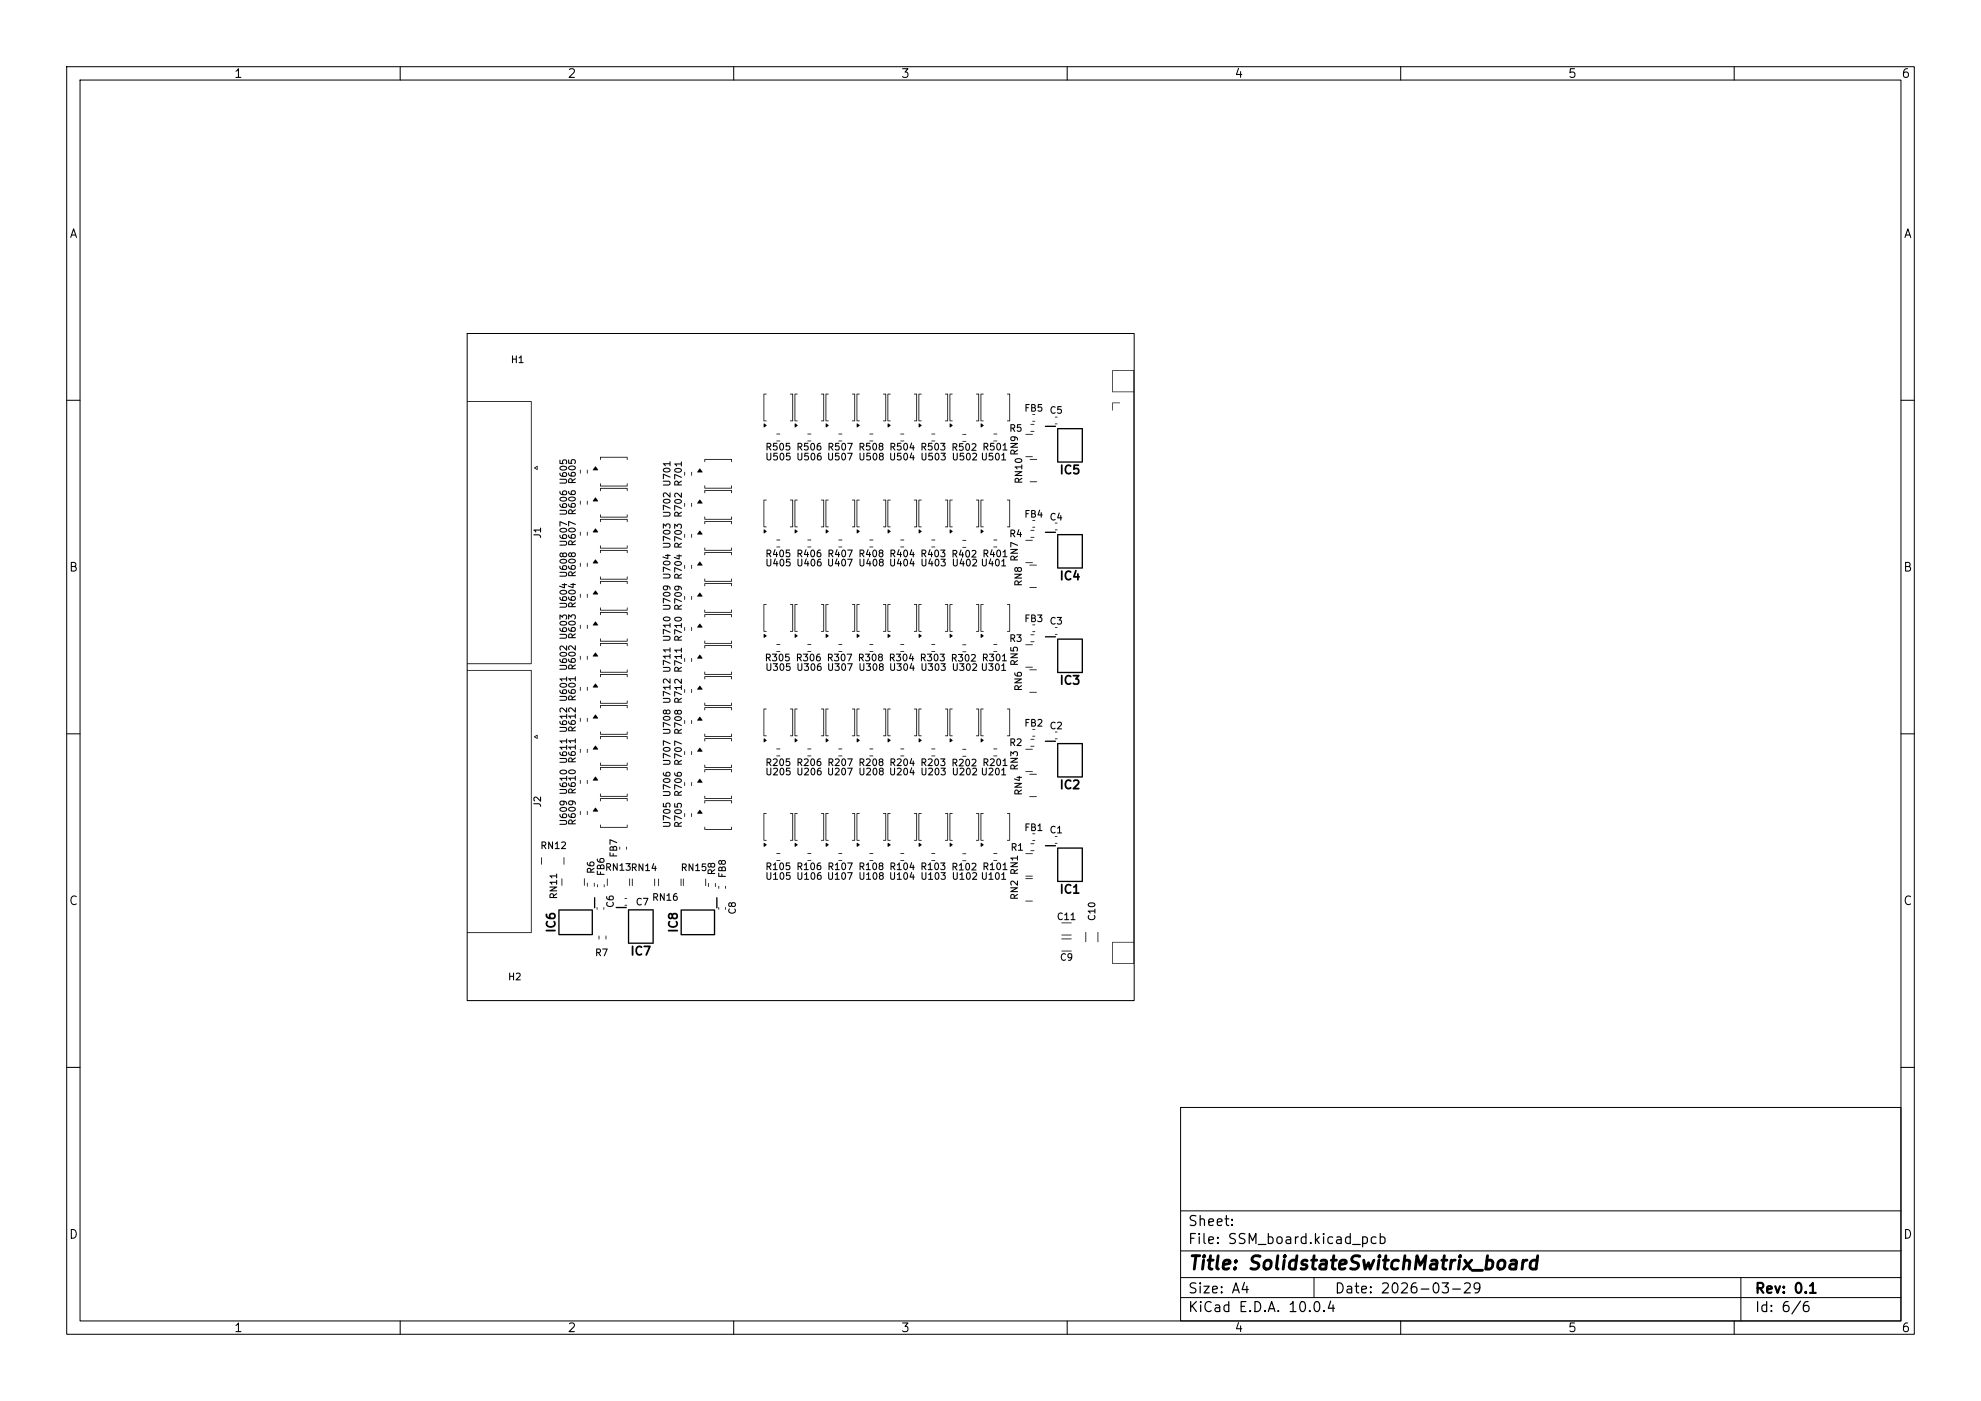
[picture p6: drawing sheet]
<svg xmlns="http://www.w3.org/2000/svg" width="297mm" height="210mm" viewBox="0 0 297 210" stroke-linecap="round" stroke-linejoin="round" font-family="sans-serif">
<defs><g id="words">
<text font-size="2" x="178" y="190.8">Title: SolidstateSwitchMatrix_board</text>
<g font-size="1.5">
<text x="178" y="184.2">Sheet:</text>
<text x="178" y="186.9">File: SSM_board.kicad_pcb</text>
<text x="178" y="197.1">KiCad E.D.A. 10.0.4</text>
<text x="178" y="194.3">Size: A4</text>
<text x="200" y="194.3">Date: 2026-03-29</text>
<text x="263" y="194.3">Rev: 0.1</text>
<text x="263" y="197.1">Id: 6/6</text>
</g>
<g font-size="1.3">
<text x="35" y="12">1</text>
<text x="85" y="12">2</text>
<text x="135" y="12">3</text>
<text x="185" y="12">4</text>
<text x="235" y="12">5</text>
<text x="285" y="12">6</text>
<text x="10.3" y="36">A</text>
<text x="285.4" y="36">A</text>
<text x="10.3" y="86">B</text>
<text x="285.3" y="86">B</text>
<text x="10.3" y="136">C</text>
<text x="285.3" y="136">C</text>
<text x="10.3" y="186">D</text>
<text x="285.3" y="186">D</text>
<text x="35" y="200">1</text>
<text x="85" y="200">2</text>
<text x="135" y="200">3</text>
<text x="185" y="200">4</text>
<text x="235" y="200">5</text>
<text x="285" y="200">6</text>
</g>
</g></defs>
<g fill="none" stroke="#000" stroke-width=".15">
<path d="M10 10h277v190h-277zM12 12h273v186h-273zM60 10v2M110 10v2M160 10v2M210 10v2M260 10v2M70 50h100v100h-100zM10 60h2M285 60h2M10 110h2M285 110h2"/>
<path d="M10 160h2M177 166h108v32h-108zM285 160h2M60 198v2M110 198v2M160 198v2M177 194.5h108M177 191.5h108M177 187.5h108M177 181.5h108M197 191.5v3M210 198v2"/>
<path d="M260 198v2M261 191.5v6.5"/>
</g>
<g fill="#000">
<path d="M76.8 53.3h.1v.5h.4v-.5h.2v1.1h-.2v-.5h-.4v.5h-.1zM78.1 53.3h.1v1h.3l-.1 .1h-.6l.2-.1v-.7l-.1 .1-.1-.1zM114.5 59h.4l-.3 .1v3.9h.3v.2l-.4-.1zM118.4 59l.5 .1-.1 4.1-.4-.1 .4-.1v-3.9zM119.1 59h.5l-.4 .1v3.9h.4l-.1 .2-.4-.1zM123.1 59l.5 .1-.1 4.1-.4-.1 .3-.1v-3.9zM123.8 59h.4l-.3 .1v3.9h.3v.2l-.4-.1zM127.7 59l.5 .1-.1 4.1-.4-.1 .4-.1v-3.9zM128.4 59h.5l-.4 .1v3.9h.4l-.1 .2-.4-.1zM132.4 59l.5 .1-.1 4.1-.4-.1 .3-.1v-3.9zM133.1 59h.4l-.3 .1v3.9h.3v.2l-.4-.1zM137 59l.5 .1-.1 4.1-.4-.1 .4-.1v-3.9z"/>
<path d="M137.7 59h.5l-.4 .1v3.9h.3v.2l-.4-.1zM141.7 59l.4 .1v4.1l-.4-.1 .3-.1v-3.9zM142.4 59h.4l-.3 .1v3.9h.3v.2l-.4-.1zM146.3 59l.5 .1-.1 4.1-.4-.1 .4-.1v-3.9zM147 59h.5l-.4 .1v3.9h.3v.2l-.4-.1zM151 59l.4 .1v4.1l-.4-.1 .3-.1v-3.9zM166.8 55.5h3.2v89l-3.3-.1h3.2v-3.1h-3.1v3.1h-.1l.1-3.2h3.1v-82.4l-3.2-.1h3.2v-3.1h-3.1v3.1h-.1zM70 60.2h9.7v39.4l-9.7-.1 .1-.1h9.5v-39.2h-9.5zM80.1 70.1l.5-.3v.6l-.5-.3 .4 .2v-.3l-.3 .1zM80 79.4h1l.1-.3v.7h-.1v-.3h-.7l.1 .2-.1 .1zM83.9 78.1l1.1 .4v.2l-1-.4v.6h-.1zM84 79.2l.3-.1 .5 .1 .2 .1v.2l-.2 .3h-.5l-.4-.1v-.3h.1a.48 .48 0 0 0 .9 0 .56 .56 0 0 0-.9 0h-.1z"/>
<path d="M84 74.6l.3-.1h.5l.2 .1v.3l-.2 .2-.5 .1-.4-.2v-.2h.1a.48 .48 0 0 0 .9 0 .56 .56 0 0 0-.9 0h-.1zM84 69.9l.3-.1 .5 .1 .2 .1v.2l-.2 .3h-.5l-.4-.1v-.3h.1a.48 .48 0 0 0 .9 0 .56 .56 0 0 0-.9 0h-.1zM83.9 76.4h.9l.2 .2v.3l-.2 .2h-.9v-.1h.8l.2-.3-.2-.1h-.8zM83.9 75.5h.1l.1 .3 .1 .1 .1-.2h.1l.1 .3h.2l.2-.1-.1-.3-.5 .1 .1-.2 .4-.1 .2 .2v.3l-.2 .2h-.6l-.3-.2zM83.9 73.6h.1l.1 .3 .1 .1 .1-.2h.1l.1 .2 .2 .1 .2-.1-.1-.3-.5 .1 .1-.2 .4-.1 .2 .1v.4l-.2 .2h-.6l-.3-.2zM83.9 71.8h.9l.2 .2v.3l-.2 .2h-.9v-.2h.8l.2-.2-.2-.2h-.8zM83.9 70.9h.1l.1 .3 .1 .1 .1-.2h.1l.1 .2h.2l.2-.1-.1-.2h-.5l.1-.2h.4l.2 .1v.3l-.2 .3-.6-.1-.3-.2zM83.9 68.9l.1 .1v.4h.3v-.4l.5-.1 .2 .2v.3l-.2 .2 .1-.5-.4-.1-.1 .1 .1 .5-.6-.1zM85.2 78.1l1.1 .4v.1l-1-.3v.5l-.1 .1zM85.2 76.5l.4-.2 .3 .3 .4-.3v.2l-.4 .3v.1h.4v.1l-1.1 .1v-.5h.1v.3h.4l-.1-.4-.4 .1zM85.2 71.8l.4-.1 .3 .2 .4-.2v.1l-.4 .3v.2h.4v.1h-1.1v-.4h.1v.3h.4l-.1-.4-.4 .1zM85.2 79.3l.7-.2 .3 .1 .1 .3-.2 .3h-.5l-.4-.2v-.2h.1a.48 .48 0 0 0 .9 0 .56 .56 0 0 0-.9 0h-.1z"/>
<path d="M85.2 74.6l.7-.2 .3 .2 .1 .2-.2 .3-.5 .1-.4-.2v-.2h.1a.48 .48 0 0 0 .9 0 .56 .56 0 0 0-.9 0h-.1zM85.2 69.9l.7-.1 .3 .1 .1 .3-.2 .3h-.5l-.4-.2v-.2h.1a.48 .48 0 0 0 .9 0 .56 .56 0 0 0-.9 0h-.1zM85.2 75.5h.1l.1 .3 .1 .1 .1-.2h.1l.1 .2 .2 .1 .2-.2-.1-.2-.5 .1 .1-.3h.4l.2 .1v.4l-.2 .2h-.6l-.3-.2zM85.2 73.6h.1l.1 .3 .1 .1 .1-.2h.1l.1 .2 .2 .1 .2-.2-.1-.2-.5 .1 .1-.3h.4l.2 .1v.4l-.2 .2h-.6l-.3-.2zM85.2 70.9h.1l.1 .2 .1 .2 .1-.3h.1l.1 .3h.2l.2-.1-.1-.3-.5 .1 .1-.2 .4-.1 .2 .2v.3l-.2 .3-.6-.1-.3-.2zM85.2 68.9h.1v.5h.3v-.5l.5-.1 .2 .3v.3l-.2 .1 .1-.4-.4-.1-.1 .1 .1 .4h-.6zM87 79.7l.1 .1-.1 .5-.1-.1zM86.9 75.1h.2l-.1 .6zM87 70.4l.1 .1-.1 .5-.1-.1zM88 79.7l.1 .1v.5zM88 75.1h.1v.6zM88 70.4l.1 .1v.5l-.1-.1z"/>
<path d="M89.2 79.2h.1l.4 .6h-.8zM89.2 74.6h.1l.4 .6-.8-.1zM89.2 69.9h.1l.4 .6h-.8zM90 77.1l.1 .4h3.9l.1-.4v.4l-4.1 .1zM90 72.4l.1 .4h3.9l.1-.4v.5h-4.1zM90 77.8h4l.1 .4h-.1v-.3h-3.9l-.1 .4zM90 73.1h4l.1 .5h-.1v-.3h-3.9l-.1 .3zM90 68.5h4l.1 .4h-.1v-.3h-3.9l-.1 .3zM99.4 75.7l1.1 .4v.1l-1-.3v.5l-.1 .1zM99.4 71l1.1 .4v.2l-1-.4v.6h-.1zM99.4 73.9l.2-.1 .3 .1 .5 .4v-.4l.1-.1v.8h-.1l-.7-.6-.2 .1 .1 .4h-.1l-.1-.2zM99.4 79.6l.7-.2 .3 .1 .1 .3-.2 .3h-.5l-.4-.1v-.3h.1a.48 .48 0 0 0 .9 0 .56 .56 0 0 0-.9 0h-.1z"/>
<path d="M99.4 74.9l.7-.1 .3 .1 .1 .3-.2 .2-.5 .1-.4-.2v-.2h.1a.48 .48 0 0 0 .9 0 .56 .56 0 0 0-.9 0h-.1zM99.4 70.3l.7-.2 .3 .1 .1 .3-.2 .3h-.5l-.4-.1v-.3h.1a.48 .48 0 0 0 .9 0 .56 .56 0 0 0-.9 0h-.1zM99.4 78.5l.4 .2 .2-.2h.4l.1 .2v.5h-.2v-.5l-.3-.1-.1 .4-.4-.3v.5h-.1zM99.4 76.7h.9l.2 .2v.3l-.2 .2h-.9v-.1h.8l.2-.3-.2-.1h-.8zM99.4 72.1h.9l.2 .2v.2l-.2 .3h-.9v-.2h.8l.2-.3-.2-.1h-.8zM99.4 69.5l1-.1 .1-.3v.7h-.1v-.2h-.7l.1 .2-.1 .1zM101.1 75.7l1.1 .4v.2l-1-.4v.6h-.1zM101.1 71.1l1.1 .4v.1l-1-.4v.6l-.1 .1zM101.1 74l.2-.2 .3 .1 .5 .4v-.4h.1v.7h-.1l-.7-.6-.2 .1 .1 .4-.1 .1-.1-.2zM101.1 76.8l.4-.1 .3 .3 .4-.3v.1l-.4 .4v.1h.4v.1h-1.1v-.4h.1v.3h.4l-.1-.4-.4 .1zM101.1 72.2l.4-.2 .3 .3 .4-.3v.2l-.4 .3v.1h.4v.1l-1.1 .1v-.5h.1v.3h.4l-.1-.4-.4 .1zM101.1 79.6l.7-.2 .3 .2 .1 .3-.2 .2-.5 .1-.4-.2v-.2h.1a.48 .48 0 0 0 .9 0 .56 .56 0 0 0-.9 0h-.1z"/>
<path d="M101.1 75l.7-.2 .3 .1 .1 .3-.2 .3h-.5l-.4-.1v-.3h.1a.48 .48 0 0 0 .9 0 .56 .56 0 0 0-.9 0h-.1zM101.1 70.3l.7-.2 .3 .2 .1 .2-.2 .3-.5 .1-.4-.2v-.2h.1a.48 .48 0 0 0 .9 0 .56 .56 0 0 0-.9 0h-.1zM101.1 78.5l.4 .2 .2-.2 .4 .1 .1 .1v.5h-.2v-.5h-.3l-.1 .3-.4-.3v.5l-.1 .1zM101.1 69.5h1l.1-.3v.6l-.1 .1v-.3h-.7l.1 .2-.1 .1zM102.6 75.4h.1v.6zM102.6 70.8h.1v.5zM103.6 75.4h.2l-.1 .6zM103.7 70.7l.1 .1-.1 .5h-.1zM104.9 79.6h.1l.3 .5h-.8zM104.9 74.9h.1l.3 .6h-.8zM104.9 70.2h.1l.3 .6h-.8zM105.6 77.5h.1v.3h3.9l.1-.4v.4l-4 .1z"/>
<path d="M105.6 72.8h.1v.3h3.9l.1-.3v.4h-4zM105.6 78.1h4.1v.4h-.1v-.3h-3.9l-.1 .4zM105.6 73.5h4.1v.4h-.1v-.3h-3.9l-.1 .3zM105.6 68.8h4.1v.4h-.1v-.3h-3.9l-.1 .4zM114.5 79.4l.4 .2-.4 .4zM114.5 63.5l.4 .3-.4 .3zM114.5 74.9h.4l-.3 .1v3.9h.3v.1h-.4zM114.9 67.9h.2v.8l.1 .2 .3-.2v-.8h.1v.9l-.2 .2h-.3l-.2-.2zM114.9 66.4h.5l.2 .1v.3l-.2 .3 .2 .3v.1l-.4-.4h-.1v.4h-.2v-.6h.5l.1-.1-.1-.2-.3-.1v.4h-.2zM115.9 66.4h.7l-.1 .1h-.4l-.1 .3h.4l.2 .2v.3l-.2 .2h-.3l-.2-.1v-.1l.4 .1 .1-.2-.1-.3-.4 .1zM116 67.9h.6l-.1 .1h-.4v.3h.3l.2 .2v.3l-.2 .2h-.3l-.2-.1 .1-.1 .4 .1 .1-.2-.1-.3-.5 .1zM116.4 66.1l.5-.1 .1 .1-.5 .1z"/>
<path d="M116.4 65h.5l.1 .1h-.5zM116.9 66.5l.2-.1h.3l.2 .4-.1 .5-.3 .2-.3-.1-.1-.6h.2v.4l.2 .2a.48 .48 0 0 0 0-.9l-.2 .3h-.2zM117 68l.2-.1h.2l.2 .4-.1 .5-.2 .2-.3-.1-.1-.6h.1l.1 .4 .1 .2a.48 .48 0 0 0 0-.9l-.2 .3h-.1zM117.8 66.4h.7l-.1 .1h-.4v.3h.3l.2 .2v.3l-.2 .2h-.3l-.2-.1v-.1l.4 .1 .1-.2-.1-.3-.4 .1zM117.9 67.9h.6l-.1 .1h-.4v.3h.3l.2 .2v.3l-.2 .2h-.3l-.2-.1 .1-.1 .4 .1 .1-.2-.1-.3-.5 .1zM118.4 74.9l.5 .1-.1 4h-.4l.4-.1v-3.9zM119.2 79.4l.4 .2-.4 .4zM119.2 63.5l.4 .3-.4 .3zM119.2 74.9h.4l-.4 .1v3.9h.4l-.1 .1h-.4zM119.6 67.9h.1v.8l.2 .2 .2-.2v-.8h.2v.9l-.2 .2h-.3l-.2-.2zM119.6 66.4h.4l.2 .1 .1 .3-.3 .3 .3 .3v.1l-.5-.4h-.1v.4h-.1v-.6h.4l.1-.1v-.2l-.4-.1v.4h-.1zM120.6 66.4h.6l-.1 .1h-.4v.3h.3l.2 .2v.3l-.2 .2h-.3l-.2-.1 .1-.1 .4 .1 .1-.2-.1-.3-.5 .1z"/>
<path d="M120.6 67.9h.6v.1h-.4l-.1 .3h.4l.2 .2v.3l-.2 .2h-.3l-.2-.1v-.1l.4 .1 .1-.2-.1-.3-.4 .1zM121 66.1l.6-.1v.1l-.5 .1zM121 65h.6v.1h-.5zM121.6 66.5l.2-.1h.2l.2 .4-.1 .5-.2 .2-.3-.1-.1-.6h.1l.1 .4 .1 .2a.48 .48 0 0 0 0-.9l-.2 .3h-.1zM121.6 68l.2-.1h.3l.1 .4v.5l-.3 .2-.3-.1-.1-.6h.2v.4l.2 .2a.48 .48 0 0 0 0-.9l-.2 .3h-.2zM122.6 66.5l.2-.1h.3l-.4 .2-.1 .2h.3l.2 .2v.3l-.2 .2h-.3l-.2-.2v-.3h.2l.1 .4 .3-.2-.1-.3-.5 .1zM122.7 67.9h.4l-.3 .2-.1 .2h.3l.2 .2v.3l-.3 .2h-.3l-.1-.2v-.3h.1l.2 .4 .2-.2-.1-.3-.4 .1v-.3zM123.1 74.9l.5 .1-.1 4h-.4l.3-.1v-3.9zM123.8 79.4l.4 .2-.4 .4zM123.8 63.5l.4 .3-.4 .3zM123.8 74.9h.4l-.3 .1v3.9h.3v.1h-.4zM124.2 67.9h.1v.8l.2 .2 .2-.2v-.8h.2v.9l-.2 .2h-.3l-.2-.2z"/>
<path d="M124.2 66.4h.5l.2 .1v.3l-.2 .3 .2 .3v.1l-.4-.4h-.1v.4h-.2v-.6h.5l.1-.1-.1-.2-.3-.1v.4h-.2zM125.2 67.9h.6v.1h-.4l-.1 .3h.4l.2 .2v.3l-.2 .2h-.3l-.2-.1v-.1l.4 .1 .1-.2-.1-.3-.4 .1zM125.2 66.4h.7l-.1 .1h-.4l-.1 .3h.4l.2 .2v.3l-.2 .2h-.3l-.2-.1v-.1l.4 .1 .1-.2-.1-.3-.4 .1zM125.7 66.1l.5-.1 .1 .1-.5 .1zM125.7 65h.5l.1 .1h-.5zM126.3 67.9h.4l.1 .4v.5l-.3 .2-.3-.1-.1-.6h.2v.4l.2 .2a.48 .48 0 0 0 0-.9l-.2 .3h-.2zM126.2 66.5l.2-.1h.3l.2 .4-.1 .5-.3 .2-.3-.1-.1-.6h.2v.4l.2 .2a.48 .48 0 0 0 0-.9l-.2 .3h-.2zM127 67.9h.8l-.4 1.1-.1-.1 .3-.9h-.5zM127 66.4h.9l-.5 1.1-.1-.1 .4-.9h-.6zM127.8 74.9l.4 .1-.1 4h-.4l.4-.1v-3.9h-.3zM128.5 79.4l.4 .2-.4 .4zM128.5 63.5l.4 .3-.4 .3z"/>
<path d="M128.4 74.9h.5l-.4 .1v3.9h.4l-.1 .1h-.4zM128.9 67.9h.1v.8l.2 .2 .2-.2v-.8h.2v.9l-.2 .2h-.3l-.2-.2zM128.9 66.4h.4l.2 .1 .1 .3-.3 .3 .3 .3v.1l-.5-.4h-.1v.4h-.1v-.6h.4l.1-.1v-.2l-.4-.1v.4h-.1zM129.9 66.4h.6l-.1 .1h-.4v.3h.3l.2 .2v.3l-.2 .2h-.3l-.2-.1 .1-.1 .4 .1 .1-.2-.1-.3-.5 .1zM129.9 67.9h.6v.1h-.4l-.1 .3h.4l.2 .2v.3l-.2 .2h-.3l-.2-.1v-.1l.4 .1 .1-.2-.1-.3-.4 .1zM130.3 66.1l.6-.1v.1l-.5 .1zM130.3 65h.6v.1h-.5zM130.9 66.5l.2-.1h.2l.2 .4-.1 .5-.2 .2-.3-.1-.1-.6h.1l.1 .4 .1 .2a.48 .48 0 0 0 0-.9l-.2 .3h-.1zM130.9 68l.2-.1h.3l.1 .4v.5l-.3 .2-.3-.1-.1-.6h.2v.4l.2 .2a.48 .48 0 0 0 0-.9l-.2 .3h-.2zM131.8 66.5l.4-.1 .2 .2-.1 .3 .2 .4-.3 .2h-.2l-.2-.1-.1-.3h.2l.1 .3 .2-.1 .1-.2-.1-.1-.5 .1 .1-.2-.1-.2 .3 .1 .3-.1-.1-.2-.5 .2zM131.9 67.9h.3l.3 .2-.1 .3 .1 .4-.3 .2h-.3l-.1-.2v-.2h.1l.2 .3 .2-.2-.1-.2-.4 .1 .1-.2-.1-.2 .3 .1 .2-.1-.1-.2-.4 .2zM132.4 74.9l.5 .1-.1 4h-.4l.3-.1v-3.9z"/>
<path d="M133.1 79.4l.4 .2-.4 .4zM133.1 63.5l.4 .3-.4 .3zM133.1 74.9h.4l-.3 .1v3.9h.3v.1h-.4zM133.5 67.9h.1v.8l.2 .2 .2-.2v-.8h.2v.9l-.2 .2h-.3l-.2-.2zM133.5 66.4h.5l.2 .1v.3l-.2 .3 .2 .3v.1l-.4-.4h-.1v.4h-.2v-.6h.4l.2-.1-.1-.2-.3-.1v.4h-.2zM134.5 66.4h.6v.1h-.4l-.1 .3h.4l.2 .2v.3l-.2 .2h-.3l-.2-.1v-.1l.4 .1 .1-.2-.1-.3-.4 .1zM134.5 67.9h.6v.1h-.4l-.1 .3h.4l.2 .2v.3l-.2 .2h-.3l-.2-.1v-.1l.4 .1 .1-.2-.1-.3-.4 .1zM135 66.1l.5-.1 .1 .1-.6 .1zM135 65h.5l.1 .1h-.6zM135.5 66.5l.2-.1h.3l.1 .4v.5l-.3 .2-.3-.1-.1-.6h.2v.4l.1 .2a.48 .48 0 0 0 0-.9l-.1 .3h-.2zM135.6 67.9h.4l.1 .4v.5l-.3 .2-.3-.1-.1-.6h.2v.4l.2 .2a.48 .48 0 0 0 0-.9l-.2 .3h-.2zM136.6 66.3l.2 .1-.2 .6h.2l.1-.3 .1 .3 .1 .1-.1 .1-.1 .3-.1-.3-.4-.1z"/>
<path d="M136.6 67.8l.2 .1-.2 .6h.2l.1-.3 .1 .3 .1 .1-.1 .1-.1 .3-.1-.3-.4-.1zM137 74.9l.5 .1-.1 4h-.4l.4-.1v-3.9zM137.7 79.4l.5 .2-.4 .4zM137.7 63.5l.5 .3-.4 .3zM137.7 74.9h.5l-.4 .1v3.9h.3v.1h-.4zM138.2 67.9h.1v.8l.2 .2 .2-.2v-.8h.2v.9l-.2 .2h-.3l-.2-.2zM138.2 66.4h.4l.2 .1 .1 .3-.3 .3 .3 .3-.1 .1-.4-.4h-.1v.4h-.1v-.6h.4l.1-.1v-.2l-.4-.1v.4h-.1zM139.2 66.4h.6l-.1 .1h-.4v.3h.3l.2 .2v.3l-.2 .2h-.3l-.2-.1 .1-.1 .3 .1 .2-.2-.2-.3-.4 .1zM139.2 67.9h.6v.1h-.4l-.1 .3h.4l.2 .2v.3l-.2 .2h-.3l-.2-.1v-.1l.4 .1 .1-.2-.1-.3-.4 .1zM139.6 66.1l.6-.1v.1l-.5 .1zM139.6 65h.6v.1h-.5zM140.2 66.5l.2-.1h.2l.2 .4-.1 .5-.2 .2-.3-.1-.1-.6h.1l.1 .4 .1 .2a.48 .48 0 0 0 0-.9l-.2 .3h-.1z"/>
<path d="M140.3 67.9h.4l.1 .4v.5l-.3 .2-.3-.1-.1-.6h.2v.4l.2 .2a.48 .48 0 0 0 0-.9l-.2 .3h-.2zM141 66.4h.7l-.2 .4 .2 .2-.1 .5h-.4l-.2-.1v-.1l.5 .1 .1-.2-.1-.2-.2-.1 .2-.4h-.5zM141 67.9h.8l-.2 .4 .2 .2-.1 .5h-.5l-.2-.1 .1-.1 .4 .1 .1-.2v-.2l-.3-.2 .2-.3h-.4zM141.7 74.9l.4 .1v4h-.4l.3-.1v-3.9h-.3zM142.4 79.4l.4 .2-.4 .4zM142.4 63.5l.4 .3-.4 .3zM142.4 74.9h.4l-.3 .1v3.9h.3v.1h-.4zM142.9 67.9h.1v.8l.2 .2 .2-.2v-.8h.2v.9l-.2 .2h-.3l-.2-.2zM142.8 66.5l.5-.1 .2 .2v.3l-.2 .2 .2 .4v.1l-.4-.5h-.1v.4h-.2v-.6h.4l.2-.1-.1-.2h-.3v.3h-.2zM143.8 66.5h.6v.1h-.4l-.1 .2h.4l.2 .3v.2l-.2 .3h-.3l-.2-.2v-.1l.4 .1 .1-.1-.1-.3h-.4zM143.9 67.9h.6v.1h-.4l-.1 .3h.4l.2 .2v.3l-.2 .2h-.3l-.2-.1v-.1l.4 .1 .1-.2-.1-.3-.4 .1zM144.3 66.1h.5l.1 .1h-.6z"/>
<path d="M144.3 65.1h.6l-.6 .1zM144.8 66.5l.2-.1 .3 .1 .1 .4v.4l-.3 .3-.3-.1-.1-.6h.2v.4l.1 .1a.48 .48 0 0 0 0-.8l-.1 .3h-.2zM145 67.9h.4l.1 .4v.5l-.3 .2-.3-.1-.1-.6h.2v.4l.2 .2a.48 .48 0 0 0 0-.9l-.2 .3h-.2zM145.7 66.5l.4-.1 .2 .2v.4l-.4 .4h.4l.1 .2-.8-.1 .6-.7-.1-.2-.4 .1zM145.8 68l.4-.1 .2 .1v.4l-.4 .5h.4l.1 .1h-.8l.6-.8-.1-.2-.4 .1zM146.4 74.9l.4 .1-.1 4h-.4l.4-.1v-3.9h-.3zM147 79.4l.5 .2-.4 .4zM147 63.5l.5 .3-.4 .3zM147.2 67.9h.2v.8l.1 .2 .3-.2v-.8h.1v.9l-.2 .2h-.3l-.2-.2zM147 74.9h.5l-.4 .1v3.9h.3v.1h-.4zM147.5 66.4h.4l.2 .1 .1 .3-.3 .3 .3 .3-.1 .1-.4-.4h-.1v.4h-.1v-.6h.4l.1-.1v-.2l-.4-.1v.4h-.1zM148.3 67.9h.6l-.1 .1h-.4v.3h.3l.2 .2v.3l-.2 .2h-.3l-.2-.1 .1-.1 .4 .1 .1-.2-.1-.3-.5 .1z"/>
<path d="M148.5 66.4h.6l-.1 .1h-.4v.3h.3l.2 .2v.3l-.2 .2h-.3l-.2-.1 .1-.1 .3 .1 .2-.2-.2-.3-.4 .1zM148.9 66.1l.6-.1v.1l-.5 .1zM148.9 65h.6v.1h-.5zM149.3 67.9h.4l.2 .4-.1 .5-.2 .2-.3-.1-.1-.6h.1l.1 .4 .1 .2a.48 .48 0 0 0 0-.9l-.2 .3h-.1zM149.5 66.5l.2-.1h.2l.2 .4-.1 .5-.2 .2-.3-.1-.1-.6h.1l.1 .4 .1 .2a.48 .48 0 0 0 0-.9l-.2 .3h-.1zM150.4 67.9h.2v1h.2v.1h-.7l.3-.1v-.7l-.2 .1-.1-.1zM150.6 66.4h.2v1h.2v.1h-.7l.3-.1v-.7l-.2 .1-.1-.1zM151 74.9l.4 .1v4h-.4l.3-.1v-3.9zM151.6 67.5l.3-.1 .2 .3 .5-.3v.1l-.5 .3v.2h.5v.1h-1.1v-.4h.1v.3h.4l-.1-.4-.4 .1zM151.5 79.4h.5l.2 .1v.3l-.2 .3 .2 .3v.1l-.4-.4h-.2v.4h-.1v-.6h.4l.2-.1-.1-.2-.4-.1v.4h-.1zM151.5 63.6h.5l.2 .1v.3l-.2 .3 .2 .3v.1l-.4-.4h-.2v.4h-.1v-.6h.4l.2-.1-.1-.2-.4-.1v.4h-.1zM151.5 65.5l.2-.1h.6l.3 .3v.3h-.1l-.1-.3-.2-.1v.4l-.5 .1-.2-.1v-.3h.1l.2 .3 .2-.1 .1-.2-.1-.1-.5 .1z"/>
<path d="M152.2 71.7l.3-.1 .3 .3 .4-.3 .1 .2-.5 .3v.1h.4l.1 .1h-1.2v-.4h.2v.3h.3v-.4l-.5 .1zM151.5 66.4h1.1v.1l-.8 .5h.8v.1h-1.1v-.1l.7-.4h-.7zM152.7 79.3l.1 .1-.2 .6h.3l.1-.3 .1 .3 .1 .1-.1 .1-.1 .3-.1-.3-.5-.1zM152.2 68.8l.6-.1 .4 .1 .1 .3-.3 .2-.4 .1-.4-.2-.1-.2h.2a.48 .48 0 0 0 .8 0 .56 .56 0 0 0-.8 0h-.2zM152.5 63.6h.6v.1h-.5v.3h.3l.3 .2v.3l-.3 .2h-.3l-.2-.1 .1-.1 .4 .1 .1-.2-.1-.3-.5 .1zM152.1 70.7l1.1-.1v.2l-.7 .4h.7l.1 .1h-1.2v-.1l.8-.4h-.7zM152.1 69.9h1l.1-.3 .1 .7h-.2v-.2h-.7l.2 .2-.1 .1zM153.8 76.5h.6l-.1 .1h-.4v.3l.3 .1-.3 .1-.1 .5-.1-.1zM153.8 60.6h.6l-.1 .1h-.4v.3l.3 .1-.3 .1-.1 .5-.1-.1zM153.7 68.4h1.1v.1h-1zM153.7 65.1l1.1-.1v.1l-1 .1zM154.6 76.5l.4-.1 .3 .3-.1 .3 .1 .3-.2 .3h-.5v-.2h.4l.2-.1-.1-.2h-.3v.3h-.2v-.5h.4l.1-.1v-.2h-.3v.3h-.2z"/>
<path d="M154.6 60.6h.4l.3 .2-.1 .3 .1 .4-.2 .2h-.5v-.1h.4l.2-.2-.1-.2h-.3v.4h-.2v-.6h.4l.1-.1v-.2h-.3v.3h-.2zM154.5 79.5l.5-.1 .1 .1-.5 .1zM154.5 64.6h.5l.1 .1h-.5zM154.5 63.6l.5-.1 .1 .1-.5 .1zM154.8 79h.4v.1h-.4zM154.8 78h.4l-.4 .1zM154.8 63.1h.4v.1h-.4zM154.8 62.1h.4l-.4 .1zM154.4 72.2h1h.1l-1.1 .1zM154.4 68.8h1l.1 .1h-1.1zM155.8 76.4l.1 .1-.2 .6h.3l.1-.3 .1 .3 .1 .1-.1 .1-.1 .3-.1-.3-.4-.1zM155.6 60.6h.6v.1h-.4l-.1 .3 .3-.1 .3 .3v.3l-.3 .2h-.2l-.2-.1v-.1l.4 .1 .1-.2-.1-.3-.4 .1z"/>
<path d="M157.6 77l.4-.1 .3 .1-.2 .1a.27 .27 0 0 0-.4 .1 .37 .37 0 0 0 0 .5 .37 .37 0 0 0 .4 .1l.2 .1-.3 .1-.4-.1-.1-.5zM157.6 61l.4-.1 .3 .1-.2 .1a.27 .27 0 0 0-.4 .1 .37 .37 0 0 0 0 .5 .37 .37 0 0 0 .4 .1l.2 .1-.3 .1-.4-.1-.1-.5zM156.7 79.7h1.5l.1 .1-.1 .1h-1.5zM156.7 63.9l1.5-.1 .1 .1-.1 .1h-1.5zM158.2 79.4h.3v.1h-.3zM158.2 78.4h.3l-.3 .1zM158.2 63.5h.3v.1h-.3zM158.2 62.5h.3l-.3 .1zM158.8 76.8l.1 .1-.2 .6h.3l.1-.3v.3l.2 .1-.2 .1v.3l-.1-.3-.5-.1zM158.6 60.9h.6l-.1 .1h-.4v.3h.3l.2 .2v.3l-.2 .2h-.3l-.2-.1v-.1l.4 .1 .2-.2-.2-.3-.4 .1zM159.1 69.7l.1-.1 .1 .1v1.3a.13 .13 0 0 1-.1 .1 .13 .13 0 0 1-.1-.1zM159.8 69.8l.3-.2 .5 .2a.14 .14 0 0 1 0 .2 .14 .14 0 0 1-.2-.1 .49 .49 0 0 0-.6 .4 .49 .49 0 0 0 .4 .6l.2-.1a.14 .14 0 0 1 .2 0 .14 .14 0 0 1 0 .2l-.5 .1-.4-.2-.1-.6z"/>
<path d="M161 69.7l.7-.1a.13 .13 0 0 1 .1 .1 .13 .13 0 0 1-.1 .2h-.5v.2h.3l.3 .2 .1 .2-.1 .5-.3 .1h-.4l-.2-.1a.13 .13 0 0 1 0-.2 .13 .13 0 0 1 .2 0h.4l.1-.3-.2-.1h-.5zM158.5 64.2h3.9l-.1 5.1h-3.8v-.1h3.7v-4.8h-3.5v4.8h-.2zM166.8 60.3l1.1 .1h-1.1v1.1zM80 80.1h.9l.2 .5h-.1l-.1-.3-.9-.1zM83.9 82.9l.2-.1 .3 .1 .4-.1 .2 .1v.4l-.2 .2-.4-.1-.3 .1-.2-.1v-.3h.1l.2 .3 .1-.3h.2v.2l.2 .1 .2-.3-.2-.1-.2 .1-.3-.1-.3 .1zM83.9 96.9l.2-.1h.3l.5 .5v-.5h.1v.7h-.1l-.7-.6-.2 .1 .1 .4-.1 .1-.1-.2zM83.9 97.9l.7-.2 .3 .1 .1 .3-.2 .3h-.5l-.4-.1v-.3h.1a.48 .48 0 0 0 .9 0 .56 .56 0 0 0-.9 0h-.1zM83.9 93.2l.7-.1 .3 .1 .1 .3-.2 .2-.5 .1-.4-.2v-.2h.1a.48 .48 0 0 0 .9 0 .56 .56 0 0 0-.9 0h-.1zM83.9 88.6l.7-.2 .3 .1 .1 .3-.2 .3h-.5l-.4-.1v-.3h.1a.48 .48 0 0 0 .9 0 .56 .56 0 0 0-.9 0h-.1zM83.9 83.9l.7-.1 .3 .1 .1 .3-.2 .2-.5 .1-.4-.2v-.2h.1a.48 .48 0 0 0 .9 0 .56 .56 0 0 0-.9 0h-.1zM83.9 87.8l.6 .2v-.3h-.3v-.1h.3l.1-.2 .1 .2h.3l-.3 .1-.1 .5-.7-.3zM83.9 99.7h.9l.2 .2v.3l-.2 .2h-.9v-.2h.8l.2-.2-.2-.2h-.8z"/>
<path d="M83.9 98.8h.1l.1 .3 .1 .1 .1-.2h.1l.1 .2h.2l.2-.1-.1-.2h-.5l.1-.2h.4l.2 .1v.3l-.2 .3-.6-.1-.3-.1zM83.9 95h.9l.2 .2v.3l-.2 .2h-.9v-.1h.8l.2-.3-.2-.1h-.8zM83.9 94.1h.1l.1 .3 .1 .1 .1-.2h.1l.1 .3h.2l.2-.1-.1-.3-.5 .1 .1-.2 .4-.1 .2 .2v.3l-.2 .2h-.6l-.3-.2zM83.9 92.1l.4 .3 .2-.3 .4 .1 .1 .2v.4h-.2v-.5h-.3l-.1 .3-.4-.2v.4l-.1 .1zM83.9 90.4h.9l.2 .2v.3l-.2 .2h-.9v-.2h.8l.2-.2-.2-.2h-.8zM83.9 89.5h.1l.1 .3 .1 .1 .1-.2h.1l.1 .2h.2l.2-.1-.1-.2h-.5l.1-.2h.4l.2 .1v.3l-.2 .3-.6-.1-.3-.1zM83.9 85.7h.9l.2 .2v.3l-.2 .2h-.9v-.1h.8l.2-.3-.2-.1h-.8zM83.9 84.8h.1l.1 .3 .1 .1 .1-.2h.1l.1 .3h.2l.2-.1-.1-.3-.5 .1 .1-.2 .4-.1 .2 .2v.3l-.2 .2h-.6l-.3-.2zM83.9 81.1h.9l.2 .2v.3l-.2 .2h-.9v-.2h.8l.2-.2-.2-.2h-.8zM83.9 80.2h.1l.1 .3 .1 .1 .1-.2h.1l.1 .2h.2l.2-.1-.1-.2h-.5l.1-.2h.4l.2 .1v.3l-.2 .3-.6-.1-.3-.1zM85.2 82.9l.2-.1 .3 .1 .4-.1 .2 .1v.4l-.2 .2-.4-.1-.3 .1-.2-.1v-.3h.1l.2 .3 .1-.3h.2v.2l.2 .1 .2-.3-.2-.2-.2 .2-.3-.2-.3 .2zM85.2 96.9l.2-.2 .3 .1 .5 .4v-.4l.1-.1v.8h-.1l-.7-.6-.2 .1 .1 .4-.1 .1-.1-.3z"/>
<path d="M85.2 99.7l.4-.1 .3 .2 .4-.2v.1l-.4 .3v.2h.4v.1h-1.1v-.4h.1v.3h.4l-.1-.4-.4 .1zM85.2 95.1l.4-.2 .3 .3 .4-.3v.2l-.4 .3v.1h.4v.1l-1.1 .1v-.5h.1v.3h.4l-.1-.4-.4 .1zM85.2 90.4l.4-.1 .3 .2 .4-.2v.1l-.4 .3v.2h.4v.1h-1.1v-.4h.1v.3h.4l-.1-.4-.4 .1zM85.2 85.8l.4-.2 .3 .3 .4-.3v.2l-.4 .3v.1h.4v.1l-1.1 .1v-.5h.1v.3h.4l-.1-.4-.4 .1zM85.2 81.1l.4-.1 .3 .2 .4-.2v.1l-.4 .3v.2h.4v.1h-1.1v-.4h.1v.3h.4l-.1-.4-.4 .1zM85.2 97.9l.7-.2 .3 .1 .1 .3-.2 .3h-.5l-.4-.2v-.2h.1a.48 .48 0 0 0 .9 0 .56 .56 0 0 0-.9 0h-.1zM85.2 93.2l.7-.2 .3 .2 .1 .2-.2 .3-.5 .1-.4-.2v-.2h.1a.48 .48 0 0 0 .9 0 .56 .56 0 0 0-.9 0h-.1zM85.2 88.6l.7-.2 .3 .1 .1 .3-.2 .3h-.5l-.4-.2v-.2h.1a.48 .48 0 0 0 .9 0 .56 .56 0 0 0-.9 0h-.1zM85.2 83.9l.7-.2 .3 .2 .1 .2-.2 .3-.5 .1-.4-.2v-.2h.1a.48 .48 0 0 0 .9 0 .56 .56 0 0 0-.9 0h-.1zM85.2 87.8l.6 .2v-.3h-.3v-.2h.3l.1-.1 .1 .1 .3 .1-.3 .1-.1 .5-.7-.3zM85.2 98.8h.1l.1 .3 .1 .1 .1-.3h.1l.1 .3h.2l.2-.1-.1-.3-.5 .1 .1-.2 .4-.1 .2 .2v.3l-.2 .3-.6-.1-.3-.2zM85.2 94.1h.1l.1 .3 .1 .1 .1-.2h.1l.1 .2 .2 .1 .2-.2-.1-.2-.5 .1 .1-.3h.4l.2 .1v.4l-.2 .2h-.6l-.3-.2z"/>
<path d="M85.2 92.1l.4 .2 .2-.2h.4l.1 .2v.5h-.2v-.5l-.3-.1-.1 .4-.4-.3v.5h-.1zM85.2 89.5h.1l.1 .3 .1 .1 .1-.3h.1l.1 .3h.2l.2-.1-.1-.3-.5 .1 .1-.2 .4-.1 .2 .2v.3l-.2 .3-.6-.1-.3-.2zM85.2 84.8h.1l.1 .3 .1 .1 .1-.2h.1l.1 .2 .2 .1 .2-.2-.1-.2-.5 .1 .1-.3h.4l.2 .1v.4l-.2 .2h-.6l-.3-.2zM85.2 80.2h.1l.1 .3 .1 .1 .1-.3h.1l.1 .3h.2l.2-.1-.1-.3-.5 .1 .1-.2 .4-.1 .2 .2v.3l-.2 .3-.6-.1-.3-.2zM86.9 98.3l.2 .1-.1 .5zM87 93.7h.1l-.1 .6-.1-.1zM87 89l.1 .1-.1 .5-.1-.1zM87 84.4h.1l-.1 .6-.1-.1zM88 98.3l.1 .1v.5zM88 93.7h.1v.6zM88 89l.1 .1v.5zM88 84.4h.1v.6z"/>
<path d="M89.2 97.8h.1l.4 .6h-.8zM89.2 93.2h.1l.4 .6-.8-.1zM89.2 88.5h.1l.4 .6h-.8zM89.2 83.9h.1l.4 .6-.8-.1zM90 95.7l.1 .4h3.9l.1-.4v.4l-4.1 .1zM90 91.1l.1 .3h3.9l.1-.3v.4h-4.1zM90 86.4l.1 .4h3.9l.1-.4v.4l-4.1 .1zM90 81.8l.1 .3h3.9l.1-.3v.4h-4.1zM90 96.4h4l.1 .4h-.1v-.3h-3.9l-.1 .4zM90 91.7h4l.1 .5h-.1v-.3h-3.9l-.1 .3zM90 87.1h4l.1 .4h-.1v-.3h-3.9l-.1 .4zM90 82.4h4l.1 .5h-.1v-.3h-3.9l-.1 .3z"/>
<path d="M99.4 98.9l1.1 .5v.1l-1-.4v.6h-.1zM99.4 94.3l1.1 .4v.1l-1-.3v.5l-.1 .1zM99.4 89.6l1.1 .5v.1l-1-.4v.6h-.1zM99.4 85l1.1 .4v.1l-1-.4v.6l-.1 .1zM99.4 80.3l1.1 .5v.1l-1-.4v.6h-.1zM99.4 87.9l.2-.1h.6l.3 .2v.4h-.1l-.1-.3-.2-.2v.5l-.5 .1-.2-.1v-.4h.1l.2 .3h.2l.1-.3-.1-.1-.5 .1zM99.4 92.6l.7-.2 .3 .1 .1 .3-.2 .3h-.5l-.4-.1v-.3h.1a.48 .48 0 0 0 .9 0 .56 .56 0 0 0-.9 0h-.1zM99.4 88.9l.7-.2 .3 .1 .1 .3-.2 .3h-.5l-.4-.1v-.3h.1a.48 .48 0 0 0 .9 0 .56 .56 0 0 0-.9 0h-.1zM99.4 84.2l.7-.2 .3 .2 .1 .2-.2 .3-.5 .1-.4-.2v-.2h.1a.48 .48 0 0 0 .9 0 .56 .56 0 0 0-.9 0h-.1zM99.4 83.4l.6 .2v-.3h-.3v-.1h.3l.1-.2 .1 .2h.3l-.3 .1-.1 .5-.7-.2zM99.4 100h.9l.2 .2v.3l-.2 .2h-.9v-.2h.8l.2-.2-.2-.2h-.8zM99.4 95.3h.9l.2 .2v.3l-.2 .2h-.9v-.1h.8l.2-.3-.2-.1h-.8z"/>
<path d="M99.4 90.7h.9l.2 .2v.3l-.2 .2h-.9v-.2h.8l.2-.2-.2-.2h-.8zM99.4 86h.9l.2 .2v.3l-.2 .2h-.9v-.1h.8l.2-.3-.2-.2h-.8zM99.4 81.4h.9l.2 .2v.3l-.2 .2h-.9v-.2h.8l.2-.2-.2-.2h-.8zM99.4 98.3h1l.1-.3v.7h-.1v-.2h-.7l.1 .1-.1 .1zM99.4 97.4l1-.1 .1-.2v.6l-.1 .1v-.3h-.7l.1 .2-.1 .1zM99.4 93.7l1-.1 .1-.2v.6l-.1 .1v-.3h-.7l.1 .2-.1 .1zM101.1 99l1.1 .4v.1l-1-.3v.5l-.1 .1zM101.1 94.3l1.1 .4v.2l-1-.4v.6h-.1zM101.1 89.7l1.1 .4v.1l-1-.3v.5l-.1 .1zM101.1 85l1.1 .4v.2l-1-.4v.6h-.1zM101.1 80.4l1.1 .4v.1l-1-.3v.5l-.1 .1zM101.1 100.1l.4-.1 .3 .2 .4-.2v.1l-.4 .3v.1h.4v.1l-1.1 .1v-.5h.1v.3h.4l-.1-.4-.4 .1z"/>
<path d="M101.1 95.4l.4-.1 .3 .3 .4-.3v.1l-.4 .4v.1h.4v.1h-1.1v-.4h.1v.3h.4l-.1-.4-.4 .1zM101.1 90.8l.4-.1 .3 .2 .4-.2v.1l-.4 .3v.1h.4v.1l-1.1 .1v-.5h.1v.3h.4l-.1-.4-.4 .1zM101.1 86.1l.4-.1 .3 .3 .4-.3v.1l-.4 .4v.1h.4v.1h-1.1v-.4h.1v.3h.4l-.1-.4-.4 .1zM101.1 81.5l.4-.1 .3 .2 .4-.2v.1l-.4 .3v.1h.4v.1l-1.1 .1v-.5h.1v.3h.4l-.1-.4-.4 .1zM101.1 87.9l.2-.1h.7l.2 .3v.3h-.1l-.1-.3-.2-.1v.4l-.5 .1-.2-.1v-.3h.1l.2 .3 .2-.1 .1-.2-.1-.1-.5 .1zM101.1 92.6l.7-.2 .3 .2 .1 .3-.2 .2-.5 .1-.4-.2v-.2h.1a.48 .48 0 0 0 .9 0 .56 .56 0 0 0-.9 0h-.1zM101.1 88.9l.7-.2 .3 .2 .1 .3-.2 .2-.5 .1-.4-.2v-.2h.1a.48 .48 0 0 0 .9 0 .56 .56 0 0 0-.9 0h-.1zM101.1 84.3l.7-.2 .3 .1 .1 .3-.2 .3h-.5l-.4-.1v-.3h.1a.48 .48 0 0 0 .9 0 .56 .56 0 0 0-.9 0h-.1zM101.1 83.5l.6 .2v-.3h-.3v-.1l.3-.1 .1-.1 .1 .1 .3 .1-.3 .1-.1 .5-.7-.3zM101.1 98.4l1-.1 .1-.3v.7h-.1v-.2h-.7l.1 .2-.1 .1zM101.1 97.4h1l.1-.3v.7h-.1v-.3h-.7l.1 .2-.1 .1zM101.1 93.7h1l.1-.3v.7h-.1v-.3h-.7l.1 .2-.1 .1z"/>
<path d="M102.6 98.7h.1v.5zM102.6 94h.1v.6zM102.6 89.4h.1v.5zM102.6 84.7h.1v.6zM102.6 80l.1 .1v.5h-.1zM103.7 98.6l.1 .1-.1 .5h-.1zM103.7 94h.1l-.1 .6-.1-.1zM103.7 89.3l.1 .1-.1 .5h-.1zM103.7 84.7h.1l-.1 .6-.1-.1zM103.7 80l.1 .1-.1 .5h-.1zM104.9 98.2h.1l.3 .5h-.8zM104.9 93.5h.1l.3 .6h-.8z"/>
<path d="M104.9 88.9h.1l.3 .5h-.8zM104.9 84.2h.1l.3 .6h-.8zM105.6 96l.1 .4h3.9l.1-.4v.4l-4 .1zM105.6 91.4l.1 .3h3.9l.1-.3v.4h-4zM105.6 86.7l.1 .4h3.9l.1-.4v.4l-4 .1zM105.6 82.1l.1 .3h3.9l.1-.3v.4h-4zM105.6 96.7h4.1v.4h-.1v-.3h-3.9l-.1 .4zM105.6 92.1h4.1v.4h-.1v-.3h-3.9l-.1 .3zM105.6 87.4h4.1v.4h-.1v-.3h-3.9l-.1 .4zM105.6 82.8h4.1v.4h-.1v-.3h-3.9l-.1 .3zM114.5 95l.4 .3-.4 .3zM114.5 90.6h.4l-.3 .1v3.9h.3v.1l-.4-.1z"/>
<path d="M114.9 99.4l.2 .1v.8l.1 .1 .3-.1v-.8l.1-.1v.9l-.2 .3h-.3l-.2-.3zM114.9 83.8h.2v.8l.1 .2 .3-.2v-.8h.1v.9l-.2 .2h-.3l-.2-.2zM114.8 98h.5l.2 .1 .1 .3-.3 .3 .3 .3-.1 .1-.4-.4h-.1v.4h-.2v-.6h.5l.1-.1-.1-.2-.3-.1v.4h-.2zM114.9 82.4h.5l.2 .1v.3l-.2 .3 .2 .3v.1l-.4-.4h-.1v.4h-.2v-.6h.5l.1-.1-.1-.2-.3-.1v.4h-.2zM116.1 82.3l.2 .1-.2 .6h.2l.1-.3 .1 .3 .1 .1-.1 .1-.1 .3-.1-.3-.4-.1zM116.2 83.7l.1 .1-.2 .6h.3l.1-.3v.3l.2 .1-.2 .1v.3l-.1-.3-.5-.1zM115.7 98h.8l-.2 .4 .2 .2-.1 .5h-.5l-.2-.1 .1-.1 .4 .1 .2-.2-.1-.2-.3-.1 .3-.4h-.5zM115.9 99.4h.7l-.2 .4 .2 .2-.1 .5-.4 .1-.2-.2v-.1l.5 .1 .1-.1-.1-.3-.2-.1 .2-.3h-.5zM116.4 97.6l.6 .1h-.5zM116.4 96.6l.5-.1 .1 .1-.5 .1zM116.4 81.9l.6 .1-.5 .1zM116.4 80.9h.5l.1 .1h-.5z"/>
<path d="M116.9 98h.4l.2 .4-.1 .5-.3 .2-.3-.1-.1-.6h.2v.4l.2 .2a.48 .48 0 0 0 0-.9l-.2 .3h-.2zM117 82.4h.4l.2 .4-.1 .5-.3 .2-.3-.1-.1-.6h.2v.4l.2 .2a.48 .48 0 0 0 0-.9l-.2 .3h-.2zM117 99.5l.2-.1 .2 .1 .2 .4-.1 .4-.2 .3-.3-.2-.1-.5h.1l.1 .4 .1 .1a.48 .48 0 0 0 0-.8l-.2 .3h-.1zM117 83.8h.4l.2 .4-.1 .5-.2 .2-.3-.1-.1-.6h.1l.1 .4 .1 .2a.48 .48 0 0 0 0-.9l-.2 .3h-.1zM117.8 98h.6l-.1 .1h-.4v.3h.3l.2 .2v.3l-.2 .2h-.3l-.2-.1 .1-.1 .3 .1 .2-.2-.2-.3-.4 .1zM117.8 82.4h.7l-.1 .1h-.4v.3h.3l.2 .2v.3l-.2 .2h-.3l-.2-.1v-.1l.4 .1 .1-.2-.1-.3-.4 .1zM117.9 99.4l.6 .1-.1 .1h-.4v.2h.3l.2 .2v.3l-.2 .3h-.3l-.2-.2 .1-.1 .4 .1 .1-.1-.1-.3h-.5zM117.9 83.8h.6l-.1 .1h-.4v.2h.3l.2 .3v.3l-.2 .2h-.3l-.2-.1 .1-.1 .4 .1 .1-.2-.1-.3-.5 .1zM118.4 90.6h.5l-.1 4.1h-.4l.4-.1v-3.9zM119.2 95l.4 .3-.4 .3zM119.1 90.6h.5l-.4 .1v3.9h.4l-.1 .1-.4-.1zM119.6 99.4l.1 .1v.8l.2 .1 .2-.1v-.8l.2-.1v.9l-.2 .3h-.3l-.2-.3z"/>
<path d="M119.6 83.8h.1v.8l.2 .2 .2-.2v-.8h.2v.9l-.2 .2h-.3l-.2-.2zM119.5 98h.5l.2 .1v.3l-.2 .3 .2 .3v.1l-.4-.4h-.2v.4h-.1v-.6h.4l.2-.1-.1-.2-.4-.1v.4h-.1zM119.6 82.4h.4l.2 .1 .1 .3-.3 .3 .3 .3v.1l-.5-.4h-.1v.4h-.1v-.6h.4l.1-.1v-.2l-.4-.1v.4h-.1zM120.8 82.3l.1 .1-.2 .6h.3l.1-.3 .1 .3 .1 .1-.1 .1-.1 .3-.1-.3-.5-.1zM120.8 83.7l.2 .1-.2 .6h.2l.1-.3 .1 .3 .1 .1-.1 .1-.1 .3-.1-.3-.4-.1zM120.4 98h.8l-.3 .4 .3 .2-.2 .5h-.4l-.2-.1v-.1l.5 .1 .1-.2v-.2l-.3-.1 .2-.4h-.5zM120.5 99.4h.8l-.2 .4 .2 .2-.1 .5-.5 .1-.2-.2 .1-.1 .4 .1 .1-.1v-.3l-.3-.1 .2-.3h-.4zM121 97.6h.6v.1h-.5zM121 96.6l.6-.1v.1l-.5 .1zM121 82l.6-.1v.1l-.5 .1zM121 80.9h.6v.1h-.5zM121.5 98.1l.2-.1h.2l.2 .4v.5l-.3 .2-.3-.1-.1-.6h.1l.1 .4 .1 .2a.48 .48 0 0 0 0-.9l-.2 .3h-.1z"/>
<path d="M121.6 82.4h.4l.2 .4-.1 .5-.2 .2-.3-.1-.1-.6h.1l.1 .4 .1 .2a.48 .48 0 0 0 0-.9l-.2 .3h-.1zM121.6 99.5l.2-.1 .3 .1 .1 .4v.4l-.3 .3-.3-.2-.1-.5h.2v.4l.2 .1a.48 .48 0 0 0 0-.8l-.2 .3h-.2zM121.6 83.9l.2-.1h.3l.1 .4v.5l-.3 .2-.3-.1-.1-.6h.2v.4l.2 .2a.48 .48 0 0 0 0-.9l-.2 .3h-.2zM122.5 98.1l.2-.1h.3l-.3 .2-.2 .2h.3l.3 .2v.3l-.3 .2h-.3l-.2-.2v-.3h.2l.1 .4 .3-.2-.1-.3-.5 .1zM122.6 82.5l.2-.1h.3l-.4 .2-.1 .2h.3l.2 .2v.3l-.2 .2h-.3l-.2-.2v-.3h.2l.1 .4 .3-.2-.1-.3-.5 .1zM122.7 99.5h.4l-.3 .1-.1 .2h.2l.3 .2v.3l-.3 .3-.3-.1-.1-.2v-.2h.1l.2 .3 .2-.1-.1-.3-.4 .1v-.4zM122.6 83.9l.2-.1h.3l-.3 .1-.1 .3 .2-.1 .3 .3v.3l-.3 .2h-.3l-.1-.2v-.3h.1l.2 .4 .2-.2-.1-.3-.4 .1zM123.1 90.6h.5l-.1 4.1h-.4l.3-.1v-3.9zM123.8 95l.4 .3-.4 .3zM123.8 90.6h.4l-.3 .1v3.9h.3v.1l-.4-.1zM124.2 99.4l.1 .1v.8l.2 .1 .2-.1v-.8h.2v.8l-.2 .3h-.3l-.2-.3zM124.2 83.8h.1v.8l.2 .2 .2-.2v-.8h.2v.9l-.2 .2h-.3l-.2-.2z"/>
<path d="M124.1 98h.5l.2 .1 .1 .3-.3 .3 .3 .3-.1 .1-.4-.4h-.1v.4h-.2v-.6h.5l.1-.1-.1-.2-.3-.1v.4h-.2zM124.2 82.4h.5l.2 .1v.3l-.2 .3 .2 .3v.1l-.4-.4h-.1v.4h-.2v-.6h.5l.1-.1-.1-.2-.3-.1v.4h-.2zM125.4 83.7l.2 .1-.2 .6h.2l.1-.3 .1 .3 .1 .1-.1 .1-.1 .3-.1-.3-.4-.1zM125.4 82.3l.2 .1-.2 .6h.2l.1-.3 .1 .3 .1 .1-.1 .1-.1 .3-.1-.3-.4-.1zM125 98h.8l-.2 .4 .2 .2-.1 .5h-.5l-.2-.1 .1-.1 .4 .1 .2-.2-.1-.2-.3-.1 .3-.4h-.5zM125.1 99.4h.8l-.2 .4 .2 .2v.3l-.1 .2-.5 .1-.2-.2 .1-.1 .4 .1 .1-.1v-.3l-.3-.1 .2-.3h-.4zM125.7 97.6h.5l.1 .1h-.5zM125.7 96.6l.5-.1 .1 .1-.5 .1zM125.7 81.9l.6 .1-.5 .1zM125.7 80.9h.5l.1 .1h-.5zM126.2 98.1l.1-.1h.3l.2 .4-.1 .5-.3 .2-.3-.1-.1-.6h.2v.4l.2 .2a.48 .48 0 0 0 0-.9l-.2 .3h-.2zM126.3 99.5h.4l.1 .4v.4l-.3 .3-.3-.2-.1-.5h.2v.4l.2 .1a.48 .48 0 0 0 0-.8l-.2 .3h-.2z"/>
<path d="M126.3 83.8h.4l.1 .4v.5l-.3 .2-.3-.1-.1-.6h.2v.4l.2 .2a.48 .48 0 0 0 0-.9l-.2 .3h-.2zM126.2 82.5l.2-.1h.3l.2 .4-.1 .5-.3 .2-.3-.1-.1-.6h.2v.4l.2 .2a.48 .48 0 0 0 0-.9l-.2 .3h-.2zM127 98h.8l-.5 1.1-.1-.1 .4-.9h-.6zM127 99.4l.8 .1-.4 1.1-.1-.1 .3-.9h-.5zM127 83.8h.8l-.5 1.1v-.1l.3-.9h-.5zM127 82.4h.9l-.5 1.1-.1-.1 .4-.9h-.6zM127.7 90.6h.5l-.1 4.1h-.4l.4-.1v-3.9zM128.5 95l.4 .3-.4 .3zM128.4 90.6h.5l-.4 .1v3.9h.4l-.1 .1-.4-.1zM128.9 99.4l.1 .1v.8l.2 .1 .2-.1v-.8l.2-.1v.9l-.2 .3h-.3l-.2-.3zM128.9 83.8h.1v.8l.2 .2 .2-.2v-.8h.2v.9l-.2 .2h-.3l-.2-.2zM128.8 98h.5l.2 .1v.3l-.2 .3 .2 .3v.1l-.4-.4h-.2v.4h-.1v-.6h.4l.2-.1-.1-.2-.4-.1v.4h-.1z"/>
<path d="M128.9 82.4h.4l.2 .1 .1 .3-.3 .3 .3 .3v.1l-.5-.4h-.1v.4h-.1v-.6h.4l.1-.1v-.2l-.4-.1v.4h-.1zM130.1 82.3l.1 .1-.2 .6h.3l.1-.3 .1 .3 .1 .1-.1 .1-.1 .3-.1-.3-.5-.1zM130.1 83.7l.2 .1-.2 .6h.2l.1-.3 .1 .3 .1 .1-.1 .1-.1 .3-.1-.3-.4-.1zM129.7 98h.8l-.3 .4 .3 .2v.3l-.2 .2h-.4l-.2-.1v-.1l.5 .1 .1-.2v-.2l-.3-.1 .2-.4h-.5zM129.8 99.4h.8l-.2 .4 .2 .2v.3l-.1 .2-.5 .1-.2-.2 .1-.1 .4 .1 .1-.1v-.3l-.3-.1 .2-.3h-.4zM130.3 97.6h.6v.1h-.5zM130.3 96.6l.6-.1v.1l-.5 .1zM130.3 82l.6-.1v.1l-.5 .1zM130.3 80.9h.6v.1h-.5zM130.8 98.1l.2-.1h.2l.2 .4v.5l-.3 .2-.3-.1-.1-.6h.1l.1 .4 .1 .2a.48 .48 0 0 0 0-.9l-.2 .3h-.1zM130.9 82.5l.2-.1h.2l.2 .4-.1 .5-.2 .2-.3-.1-.1-.6h.1l.1 .4 .1 .2a.48 .48 0 0 0 0-.9l-.2 .3h-.1zM130.9 99.5l.2-.1 .3 .1 .1 .4v.4l-.3 .3-.3-.2-.1-.5h.2v.4l.2 .1a.48 .48 0 0 0 0-.8l-.2 .3h-.2z"/>
<path d="M130.9 83.9l.2-.1h.3l.1 .4v.5l-.3 .2-.3-.1-.1-.6h.2v.4l.2 .2a.48 .48 0 0 0 0-.9l-.2 .3h-.2zM131.8 98h.3l.3 .2-.1 .3 .1 .4-.3 .2h-.3l-.2-.2v-.2h.2l.1 .3 .3-.2-.1-.2-.5 .1 .1-.2-.1-.2 .3 .1 .3-.1-.1-.2-.5 .2zM131.8 82.5l.4-.1 .2 .2-.1 .3 .2 .4-.3 .2h-.2l-.2-.1-.1-.3h.2l.1 .3 .2-.1 .1-.2-.1-.1-.5 .1 .1-.2-.1-.2 .3 .1 .3-.1-.1-.2-.5 .2zM131.9 99.5l.3-.1 .3 .3-.1 .2 .1 .4-.3 .3-.3-.1-.1-.2v-.2h.1l.2 .3 .2-.1-.1-.3-.4 .1 .1-.2-.1-.2 .3 .1 .2-.1-.1-.1-.4 .1zM131.9 83.8h.3l.3 .2-.1 .3 .1 .4-.3 .2h-.3l-.1-.2v-.2h.1l.2 .3 .2-.2-.1-.3-.4 .2 .1-.2-.1-.3 .3 .2 .2-.2-.1-.1-.4 .1zM132.4 90.6h.5l-.1 4.1h-.4l.3-.1v-3.9zM133.1 95l.4 .3-.4 .3zM133.1 90.6h.4l-.3 .1v3.9h.3v.1l-.4-.1zM133.5 99.4l.1 .1v.8l.2 .1 .2-.1v-.8l.2-.1v.9l-.2 .3h-.3l-.2-.3zM133.5 83.8h.1v.8l.2 .2 .2-.2v-.8h.2v.9l-.2 .2h-.3l-.2-.2zM133.4 98h.5l.2 .1v.3l-.2 .3 .2 .3v.1l-.4-.4h-.1v.4h-.2v-.6h.5l.1-.1-.1-.2-.3-.1v.4h-.2zM133.5 82.4h.5l.2 .1v.3l-.2 .3 .2 .3v.1l-.4-.4h-.1v.4h-.2v-.6h.4l.2-.1-.1-.2-.3-.1v.4h-.2z"/>
<path d="M134.7 82.3l.2 .1-.3 .6h.3l.1-.3 .1 .3 .1 .1-.1 .1-.1 .3-.1-.3-.4-.1zM134.7 83.7l.2 .1-.2 .6h.2l.1-.3 .1 .3 .1 .1-.1 .1-.1 .3-.1-.3-.4-.1zM134.3 98h.8l-.2 .4 .2 .2-.1 .5h-.5l-.2-.1 .1-.1 .4 .1 .1-.2v-.2l-.3-.1 .2-.4h-.4zM134.4 99.4h.8l-.2 .4 .2 .2-.1 .5-.5 .1-.2-.2 .1-.1 .4 .1 .1-.1v-.3l-.3-.1 .2-.3h-.4zM135 97.6l.6 .1h-.6zM135 96.6l.5-.1 .1 .1-.6 .1zM135 81.9l.6 .1-.6 .1zM135 80.9h.5l.1 .1h-.6zM135.4 98.1l.2-.1h.3l.2 .4-.1 .5-.3 .2-.3-.1-.1-.6h.2v.4l.2 .2a.48 .48 0 0 0 0-.9l-.2 .3h-.2zM135.6 82.4h.4l.1 .4v.5l-.3 .2-.3-.1-.1-.6h.2v.4l.1 .2a.48 .48 0 0 0 0-.9l-.1 .3h-.2zM135.6 99.5h.4l.1 .4v.4l-.3 .3-.3-.2-.1-.5h.2v.4l.2 .1a.48 .48 0 0 0 0-.8l-.2 .3h-.2zM135.6 83.8h.4l.1 .4v.5l-.3 .2-.3-.1-.1-.6h.2v.4l.2 .2a.48 .48 0 0 0 0-.9l-.2 .3h-.2z"/>
<path d="M136.5 97.9l.2 .1-.2 .6h.3v-.3l.1 .3 .2 .1-.2 .1-.1 .3v-.3l-.5-.1zM136.6 82.3l.2 .1-.2 .6h.2l.1-.3 .1 .3 .1 .1-.1 .1-.1 .3-.1-.3-.4-.1zM136.6 99.4l.2 .1-.2 .6h.2l.1-.4 .1 .4h.1l-.1 .1-.1 .4-.1-.4h-.4zM136.6 83.7l.2 .1-.2 .6h.2l.1-.3 .1 .3 .1 .1-.1 .1-.1 .3-.1-.3-.4-.1zM137 90.6h.5l-.1 4.1h-.4l.4-.1v-3.9zM137.7 95l.5 .3-.4 .3zM137.7 90.6h.5l-.4 .1v3.9h.3v.1l-.4-.1zM138.2 99.4l.1 .1v.8l.2 .1 .2-.1v-.8h.2v.8l-.2 .3h-.3l-.2-.3zM138.2 83.8h.1v.8l.2 .2 .2-.2v-.8h.2v.9l-.2 .2h-.3l-.2-.2zM138.1 98h.4l.2 .1 .1 .3-.3 .3 .3 .3v.1l-.5-.4h-.1v.4h-.1v-.6h.4l.1-.1v-.2l-.4-.1v.4h-.1zM138.2 82.4h.4l.2 .1 .1 .3-.3 .3 .3 .3-.1 .1-.4-.4h-.1v.4h-.1v-.6h.4l.1-.1v-.2l-.4-.1v.4h-.1zM139.4 82.3l.1 .1-.2 .6h.3l.1-.3v.3l.2 .1-.2 .1v.3l-.1-.3-.5-.1z"/>
<path d="M139.4 83.7l.2 .1-.2 .6h.2l.1-.3 .1 .3 .1 .1-.1 .1-.1 .3-.1-.3-.4-.1zM139 98h.7l-.2 .4 .2 .2v.3l-.1 .2h-.4l-.2-.1v-.1l.5 .1 .1-.2v-.2l-.3-.1 .2-.4h-.5zM139.1 99.4h.8l-.2 .4 .2 .2-.1 .5-.5 .1-.2-.2 .1-.1 .4 .1 .1-.1v-.3l-.3-.1 .2-.3h-.4zM139.6 97.6h.6v.1h-.5zM139.7 96.6h.5l-.5 .1zM139.7 81.9l.5 .1-.5 .1zM139.6 80.9h.6v.1h-.5zM140.1 98.1l.2-.1h.2l.2 .4-.1 .5-.2 .2-.3-.1-.1-.6h.1l.1 .4 .1 .2a.48 .48 0 0 0 0-.9l-.2 .3h-.1zM140.2 82.5l.2-.1h.2l.2 .4-.1 .5-.2 .2-.3-.1-.1-.6h.1l.1 .4 .1 .2a.48 .48 0 0 0 0-.9l-.2 .3h-.1zM140.3 99.5h.4l.1 .4v.4l-.3 .3-.3-.2-.1-.5h.2v.4l.2 .1a.48 .48 0 0 0 0-.8l-.2 .3h-.2zM140.3 83.8h.4l.1 .4v.5l-.3 .2-.3-.1-.1-.6h.2v.4l.2 .2a.48 .48 0 0 0 0-.9l-.2 .3h-.2zM140.9 98h.7l-.2 .4 .3 .2v.3l-.2 .2h-.4l-.2-.1v-.1l.5 .1 .1-.2v-.2l-.3-.1 .2-.4h-.5z"/>
<path d="M141 82.4h.7l-.2 .4 .2 .2-.1 .5h-.4l-.2-.1v-.1l.5 .1 .1-.2-.1-.2-.2-.1 .2-.4h-.5zM141 99.4h.8l-.2 .4 .2 .2-.1 .5-.5 .1-.2-.2 .1-.1 .4 .1 .1-.1v-.3l-.3-.1 .2-.3h-.4zM141 83.8h.8l-.2 .3 .2 .3-.1 .4-.5 .1-.2-.1 .1-.1 .4 .1 .1-.2v-.2l-.3-.2 .2-.3h-.4zM141.7 90.6h.4v4.1h-.4l.3-.1v-3.9zM142.4 95l.4 .3-.4 .3zM142.4 90.6h.4l-.3 .1v3.9h.3v.1l-.4-.1zM142.9 99.4l.1 .1v.8l.2 .1 .2-.1v-.8l.2-.1v.9l-.2 .3h-.3l-.2-.3zM142.9 83.8h.1v.8l.2 .2 .2-.2v-.8h.2v.9l-.2 .2h-.3l-.2-.2zM142.7 98.1l.5-.1 .2 .2v.3l-.2 .2 .2 .4v.1l-.4-.5h-.1v.4h-.2v-.6h.5l.1-.1-.1-.2h-.3v.3h-.2zM142.8 82.5l.5-.1 .2 .2v.3l-.2 .2 .2 .4v.1l-.4-.5h-.1v.4h-.2v-.6h.4l.2-.1-.1-.2h-.3v.3h-.2zM144 82.4l.2 .1-.3 .6h.3l.1-.3 .1 .3 .1 .1-.1 .1-.1 .3-.1-.3-.4-.1zM144.1 83.7l.2 .1-.2 .6h.2l.1-.3 .1 .3 .1 .1-.1 .1-.1 .3-.1-.3-.4-.1z"/>
<path d="M143.7 98l.7 .1-.2 .3 .2 .3v.2l-.1 .2-.5 .1-.2-.1 .1-.2 .4 .1 .1-.1v-.3l-.3-.1 .2-.3h-.4zM143.8 99.4h.8l-.2 .4 .2 .2v.3l-.1 .2-.5 .1-.2-.2 .1-.1 .4 .1 .1-.1v-.3l-.3-.1 .2-.3h-.4zM144.3 97.7l.5-.1 .1 .1-.6 .1zM144.3 96.6h.5l.1 .1h-.6zM144.3 82l.6 .1h-.6zM144.3 80.9l.6 .1-.6 .1zM144.7 98.1l.2-.1 .3 .1 .2 .4-.1 .4-.3 .3-.3-.1-.1-.6h.2v.4l.2 .1a.48 .48 0 0 0 0-.8l-.2 .3h-.2zM144.8 82.5l.2-.1 .3 .1 .1 .4v.4l-.3 .3-.3-.1-.1-.6h.2v.4l.1 .1a.48 .48 0 0 0 0-.8l-.1 .3h-.2zM145 99.5h.4l.1 .4v.4l-.3 .3-.3-.2-.1-.5h.2v.4l.2 .1a.48 .48 0 0 0 0-.8l-.2 .3h-.2zM145 83.8h.4l.1 .4v.5l-.3 .2-.3-.1-.1-.6h.2v.4l.2 .2a.48 .48 0 0 0 0-.9l-.2 .3h-.2zM145.6 98.1l.5-.1 .1 .2v.4l-.4 .4h.4l.1 .2-.8-.1 .6-.7-.1-.2-.4 .1zM145.7 82.5l.4-.1 .2 .2v.4l-.4 .4h.4l.1 .2-.8-.1 .6-.7-.1-.2-.4 .1z"/>
<path d="M145.8 99.5l.4-.1 .2 .1v.5l-.4 .4h.4l.1 .2-.8-.1 .6-.7-.1-.2-.4 .1zM145.8 83.9l.4-.1 .2 .1v.4l-.4 .5h.4l.1 .1h-.8l.6-.8-.1-.2-.4 .1zM146.4 90.6h.4l-.1 4.1h-.4l.4-.1v-3.9h-.3zM147 95l.5 .3-.4 .3zM147.2 99.4l.2 .1v.8l.1 .1 .3-.1v-.8h.1v.8l-.2 .3h-.3l-.2-.3zM147.2 83.8h.2v.8l.1 .2 .3-.2v-.8h.1v.9l-.2 .2h-.3l-.2-.2zM147 90.6h.5l-.4 .1v3.9h.3v.1l-.4-.1zM147.4 98h.4l.2 .1 .1 .3-.3 .3 .3 .3v.1l-.5-.4h-.1v.4h-.1v-.6h.4l.1-.1v-.2l-.4-.1v.4h-.1zM147.5 82.4h.4l.2 .1 .1 .3-.3 .3 .3 .3-.1 .1-.4-.4h-.1v.4h-.1v-.6h.4l.1-.1v-.2l-.4-.1v.4h-.1zM148.5 83.7l.1 .1-.2 .6h.3l.1-.3v.3l.2 .1-.2 .1v.3l-.1-.3-.5-.1zM148.7 82.3l.1 .1-.2 .6h.3l.1-.3v.3l.2 .1-.2 .1v.3l-.1-.3-.5-.1zM148.2 99.4h.7l-.2 .4 .2 .2v.3l-.1 .2-.4 .1-.2-.2v-.1l.5 .1 .1-.1-.1-.3-.2-.1 .2-.3h-.5z"/>
<path d="M148.3 98h.7l-.2 .4 .2 .2v.3l-.1 .2h-.4l-.2-.1v-.1l.5 .1 .1-.2v-.2l-.3-.1 .2-.4h-.5zM148.9 97.6h.6v.1h-.5zM148.9 96.6l.6-.1v.1l-.5 .1zM148.9 82l.6-.1v.1l-.5 .1zM148.9 80.9h.6v.1h-.5zM149.3 99.5h.4l.2 .4-.1 .4-.2 .3-.3-.2-.1-.5h.1l.1 .4 .1 .1a.48 .48 0 0 0 0-.8l-.2 .3h-.1zM149.3 83.8h.4l.2 .4-.1 .5-.2 .2-.3-.1-.1-.6h.1l.1 .4 .1 .2a.48 .48 0 0 0 0-.9l-.2 .3h-.1zM149.4 98h.4l.2 .4-.1 .5-.2 .2-.3-.1-.1-.6h.1l.1 .4 .1 .2a.48 .48 0 0 0 0-.9l-.2 .3h-.1zM149.5 82.5l.2-.1h.2l.2 .4-.1 .5-.2 .2-.3-.1-.1-.6h.1l.1 .4 .1 .2a.48 .48 0 0 0 0-.9l-.2 .3h-.1zM150.4 99.4l.2 .1v.9h.2v.2l-.7-.1 .3-.1v-.7l-.2 .2-.1-.1zM150.4 83.8h.2v1h.2v.1l-.7-.1h.3v-.7l-.2 .1-.1-.1zM150.5 98h.2v1h.2v.1h-.7l.3-.1v-.7l-.2 .1-.1-.1z"/>
<path d="M150.6 82.4h.2v1h.2v.1h-.7l.3-.1v-.7l-.2 .1-.1-.1zM151 90.6h.4v4.1h-.4l.3-.1v-3.9zM151.5 81.3l1.1 .4v.1l-1-.4v.6h-.1zM151.5 99.1l.4-.2 .2 .3 .5-.3v.2l-.5 .3v.1h.5v.1l-1.1 .1v-.5h.1v.3h.4v-.3l-.2-.1-.3 .1zM151.5 83.4l.4-.1 .2 .2 .5-.2v.1l-.5 .3v.1l.5 .1v.1h-1.1v-.4h.1v.2h.4v-.3l-.2-.1-.3 .2zM151.5 95.1h.5l.2 .1v.3l-.2 .3 .2 .3v.1l-.4-.4h-.2v.4h-.1v-.6h.4l.2-.1-.1-.2-.4-.1v.4h-.1zM151.5 97l.1 .1v.4h.3v-.4l.5-.2 .2 .3v.3l-.2 .2 .1-.5-.4-.1-.1 .1 .1 .5-.6-.1zM152.1 85.1l.2-.1 .3 .1 .4-.1 .2 .1v.4l-.2 .2-.4-.1-.3 .1-.2-.1v-.3h.1l.2 .3 .1-.3h.2v.2l.2 .1 .2-.3-.2-.1-.2 .1-.3-.1-.3 .1zM152.1 87.1l.4-.1 .2 .3 .5-.3v.1l-.5 .4v.1h.5v.1h-1.1v-.4h.1v.3h.4l-.1-.4-.4 .1zM151.5 98l1.1-.1v.2l-.8 .4h.8v.1l-1.1 .1v-.2l.7-.4h-.7zM151.5 82.3h1.1v.1l-.8 .4 .8 .1v.1h-1.1v-.1l.7-.5h-.7zM152.4 95.1h.8l-.3 .4 .3 .2v.3l-.2 .2h-.4l-.2-.1 .1-.1 .4 .1 .1-.2v-.2l-.3-.1 .2-.4h-.4z"/>
<path d="M152.1 86h1.1v.1l-.8 .5h.8v.1h-1.1v-.1l.7-.4h-.7zM153.8 92.1l.6 .1-.1 .1h-.4v.3l.3 .1h-.3l-.1 .6-.1-.1zM153.7 100l1.1-.1v.1l-1 .1zM153.7 96.6h1.1v.1h-1zM153.7 84.3h1.1v.1h-1zM153.7 81l1.1-.1v.1h-1zM154.6 92.1h.4l.3 .2-.1 .3 .1 .4-.2 .3-.5-.1v-.1h.4l.2-.1-.1-.2-.3-.1v.4h-.2v-.5h.4l.1-.2v-.1h-.3v.3h-.2zM154.5 96.2l.5-.1 .1 .1-.5 .1zM154.5 95.1h.5l.1 .1h-.5zM154.5 80.5h.5l.1 .1h-.5zM154.8 94.7l.4-.1v.1h-.4zM154.8 93.6h.4v.1h-.4z"/>
<path d="M154.3 88h1.1v.1h-1zM154.3 84.7l1.1-.1v.1l-1 .1zM155.5 92.1h.8l-.3 .4 .3 .2-.1 .5-.5 .1-.2-.2 .1-.1 .4 .1 .1-.1v-.3l-.3-.1 .2-.3h-.4zM157.6 92.6l.4-.1 .3 .1-.2 .1a.27 .27 0 0 0-.4 .1 .37 .37 0 0 0 0 .5 .37 .37 0 0 0 .4 .1l.2 .1-.3 .1-.4-.1-.1-.5zM156.7 95.4h1.5l.1 .1-.1 .1h-1.5zM158.2 95.1l.3-.1v.1h-.3zM158.2 94h.3v.1h-.3zM158.5 92.5h.7l-.2 .4 .2 .2-.1 .5h-.5l-.2-.1 .1-.1 .4 .1 .2-.2-.1-.2-.3-.1 .3-.4h-.5zM159.1 85.5h.1l.1 .1v1.3a.13 .13 0 0 1-.1 .1 .13 .13 0 0 1-.1-.1zM159.8 85.7l.3-.2 .5 .1a.15 .15 0 0 1 0 .3 .14 .14 0 0 1-.2-.1 .49 .49 0 0 0-.6 .4 .49 .49 0 0 0 .4 .6l.2-.1a.14 .14 0 0 1 .2 0 .14 .14 0 0 1 0 .2l-.5 .1-.4-.2-.1-.6zM161.2 85.5l.2-.1v.2l-.2 .7h.3v-.3a.13 .13 0 0 1 .1-.1 .13 .13 0 0 1 .1 .1v.3a.14 .14 0 0 1 .2 .2 .14 .14 0 0 1-.2 .1v.3a.13 .13 0 0 1-.1 .1 .13 .13 0 0 1-.1-.1v-.3h-.5l-.1-.1zM158.5 95.7h3.9l-.1 5.2h-3.8v-.2h3.7v-4.8h-3.5v4.8h-.2z"/>
<path d="M158.5 80.1h3.9l-.1 5.1h-3.8v-.2h3.7v-4.8h-3.5v4.8h-.2zM70 100.4l9.7 .1v39.4l-9.7-.1 .1-.1h9.5v-39.2h-9.5zM80 119.5l.2-.1 .3 .1 .5 .4v-.4l.1-.1v.7l-.1 .1-.7-.6-.2 .1 .1 .4h-.1l-.1-.2zM80.1 110.4l.5-.2v.5l-.5-.2 .4 .1v-.3l-.3 .2zM83.9 106.2l.2-.1h.3l.5 .5v-.5h.1v.7h-.1l-.7-.6-.2 .1 .1 .4-.1 .1-.1-.2zM83.9 115.5l.7-.1 .3 .1 .1 .3-.2 .2-.5 .1-.4-.2v-.2h.1a.48 .48 0 0 0 .9 0 .56 .56 0 0 0-.9 0h-.1zM83.9 102.5l.7-.1 .3 .1 .1 .3-.2 .2-.5 .1-.4-.2v-.2h.1a.48 .48 0 0 0 .9 0 .56 .56 0 0 0-.9 0h-.1zM83.9 118.3h.9l.2 .2v.3l-.2 .2h-.9v-.2h.8l.2-.2-.2-.2h-.8zM83.9 117.4h.1l.1 .3 .1 .1 .1-.2h.1l.1 .2h.2l.2-.1-.1-.2h-.5l.1-.2h.4l.2 .1v.3l-.2 .3-.6-.1-.3-.1zM83.9 113.6h.9l.2 .2v.3l-.2 .2h-.9v-.1h.8l.2-.3-.2-.1h-.8zM83.9 112.7h.1l.1 .3 .1 .1 .1-.2h.1l.1 .3h.2l.2-.1-.1-.3-.5 .1 .1-.2 .4-.1 .2 .2v.3l-.2 .2h-.6l-.3-.2zM83.9 109h.9l.2 .2v.3l-.2 .2h-.9v-.2h.8l.2-.2-.2-.2h-.8z"/>
<path d="M83.9 108.1h.1l.1 .3 .1 .1 .1-.2h.1l.1 .2h.2l.2-.1-.1-.2h-.5l.1-.2h.4l.2 .1v.3l-.2 .3-.6-.1-.3-.1zM83.9 104.3h.9l.2 .2v.3l-.2 .2h-.9v-.1h.8l.2-.3-.2-.1h-.8zM83.9 103.4h.1l.1 .3 .1 .1 .1-.2h.1l.1 .3h.2l.2-.1-.1-.3-.5 .1 .1-.2 .4-.1 .2 .2v.3l-.2 .2h-.6l-.3-.2zM83.9 116.6h1l.1-.3v.7h-.1v-.2h-.7l.1 .1-.1 .1zM83.9 112l1-.1 .1-.2v.6l-.1 .1v-.3h-.7l.1 .2-.1 .1zM83.9 111h1l.1-.3v.7h-.1v-.2h-.7l.1 .1-.1 .1zM83.9 107.3h1l.1-.3v.7h-.1v-.2h-.7l.1 .1-.1 .1zM83.9 101.7h1l.1-.3v.7h-.1v-.2h-.7l.1 .1-.1 .1zM85.2 106.2l.2-.2 .3 .1 .5 .4v-.4l.1-.1v.8h-.1l-.7-.6-.2 .1 .1 .4-.1 .1-.1-.3zM85.2 118.3l.4-.1 .3 .2 .4-.2v.1l-.4 .3v.2h.4v.1h-1.1v-.4h.1v.3h.4l-.1-.4-.4 .1zM85.2 113.7l.4-.2 .3 .3 .4-.3v.2l-.4 .3v.1h.4v.1l-1.1 .1v-.5h.1v.3h.4l-.1-.4-.4 .1zM85.2 109l.4-.1 .3 .2 .4-.2v.1l-.4 .3v.2h.4v.1h-1.1v-.4h.1v.3h.4l-.1-.4-.4 .1z"/>
<path d="M85.2 104.4l.4-.2 .3 .3 .4-.3v.2l-.4 .3v.1h.4v.1l-1.1 .1v-.5h.1v.3h.4l-.1-.4-.4 .1zM85.2 120.1l.2-.1h.7l.2 .3v.3h-.1l-.1-.3-.2-.1v.4l-.5 .1-.2-.1v-.3h.1l.2 .3 .2-.1 .1-.2-.1-.2-.5 .2zM85.2 115.5l.7-.2 .3 .2 .1 .2-.2 .3-.5 .1-.4-.2v-.2h.1a.48 .48 0 0 0 .9 0 .56 .56 0 0 0-.9 0h-.1zM85.2 102.5l.7-.2 .3 .2 .1 .2-.2 .3-.5 .1-.4-.2v-.2h.1a.48 .48 0 0 0 .9 0 .56 .56 0 0 0-.9 0h-.1zM85.2 117.4h.1l.1 .3 .1 .1 .1-.3h.1l.1 .3h.2l.2-.1-.1-.3-.5 .1 .1-.2 .4-.1 .2 .2v.3l-.2 .3-.6-.1-.3-.2zM85.2 112.7h.1l.1 .3 .1 .1 .1-.2h.1l.1 .2 .2 .1 .2-.2-.1-.2-.5 .1 .1-.3h.4l.2 .1v.4l-.2 .2h-.6l-.3-.2zM85.2 108.1h.1l.1 .3 .1 .1 .1-.3h.1l.1 .3h.2l.2-.1-.1-.3-.5 .1 .1-.2 .4-.1 .2 .2v.3l-.2 .3-.6-.1-.3-.2zM85.2 103.4h.1l.1 .3 .1 .1 .1-.2h.1l.1 .2 .2 .1 .2-.2-.1-.2-.5 .1 .1-.3h.4l.2 .1v.4l-.2 .2h-.6l-.3-.2zM85.2 116.6h1l.1-.3v.7h-.1v-.3h-.7l.1 .2-.1 .1zM85.2 111.9h1l.1-.3v.7h-.1v-.2h-.7l.1 .2-.1 .1zM85.2 111h1l.1-.3v.6l-.1 .1v-.3h-.7l.1 .2-.1 .1zM85.2 107.3h1l.1-.3v.7h-.1v-.3h-.7l.1 .2-.1 .1z"/>
<path d="M85.2 101.7h1l.1-.3v.6l-.1 .1v-.3h-.7l.1 .2-.1 .1zM86.9 116.9l.2 .1-.1 .5zM87 112.3h.1l-.1 .6-.1-.1zM87 107.6l.1 .1-.1 .5-.1-.1zM87 103h.1l-.1 .6-.1-.1zM88 116.9l.1 .1v.5zM88 112.3h.1v.6zM88 107.6l.1 .1v.5zM88 103h.1v.6zM89.2 116.4h.1l.4 .6h-.8zM89.2 111.8h.1l.4 .6-.8-.1zM89.2 107.1h.1l.4 .6h-.8z"/>
<path d="M89.2 102.5h.1l.4 .6-.8-.1zM90 119l.1 .3h3.9l.1-.3v.4h-4.1zM90 114.3l.1 .4h3.9l.1-.4v.4l-4.1 .1zM90 109.7l.1 .3h3.9l.1-.3v.4h-4.1zM90 105l.1 .4h3.9l.1-.4v.4l-4.1 .1zM90 100.4h.1v.3h3.9l.1-.3v.4h-4.1zM90 119.6h4l.1 .5h-.1v-.3h-3.9l-.1 .3zM90 115h4l.1 .4h-.1v-.3h-3.9l-.1 .4zM90 110.4l4-.1 .1 .5h-.1v-.3h-3.9l-.1 .3zM90 105.7h4l.1 .4h-.1v-.3h-3.9l-.1 .4zM90 101h4l.1 .5h-.1v-.3h-3.9l-.1 .3zM99.4 117.6l1.1 .4v.1l-1-.4v.6l-.1 .1z"/>
<path d="M99.4 112.9l1.1 .4v.1l-1-.3v.5l-.1 .1zM99.4 111l1.1 .4v.1l-1-.3v.5l-.1 .1zM99.4 108.2l1.1 .5v.1l-1-.4v.6h-.1zM99.4 103.6l1.1 .4v.1l-1-.3v.5l-.1 .1zM99.4 106.5l.2-.1 .3 .1 .4-.1 .2 .1v.3l-.2 .3-.4-.1-.3 .1-.2-.1v-.4h.1l.2 .3 .1-.3h.2v.3h.2l.2-.3-.2-.1-.2 .1-.3-.1-.3 .1zM99.4 101.8l.2-.1 .3 .1 .5 .4v-.4l.1-.1v.8h-.1l-.7-.6-.2 .1 .1 .4h-.1l-.1-.2zM99.4 116.8l.7-.2 .3 .2 .1 .2-.2 .3-.5 .1-.4-.2v-.2h.1a.48 .48 0 0 0 .9 0 .56 .56 0 0 0-.9 0h-.1zM99.4 112.1l.7-.1 .3 .1 .1 .3-.2 .2-.5 .1-.4-.2v-.2h.1a.48 .48 0 0 0 .9 0 .56 .56 0 0 0-.9 0h-.1zM99.4 107.5l.7-.2 .3 .1 .1 .3-.2 .3h-.5l-.4-.1v-.3h.1a.48 .48 0 0 0 .9 0 .56 .56 0 0 0-.9 0h-.1zM99.4 118.6h.9l.2 .2v.3l-.2 .2h-.9v-.1h.8l.2-.3-.2-.2h-.8zM99.4 115.8h.1l.1 .3 .1 .1 .1-.2h.1l.1 .2 .2 .1 .2-.2-.1-.2-.5 .1 .1-.3h.4l.2 .1v.4l-.2 .2h-.6l-.3-.2zM99.4 113.9h.9l.2 .2v.3l-.2 .2h-.9v-.1h.8l.2-.3-.2-.1h-.8z"/>
<path d="M99.4 109.3h.9l.2 .2v.3l-.2 .2h-.9v-.2h.8l.2-.2-.2-.2h-.8zM99.4 104.6h.9l.2 .2v.3l-.2 .2h-.9v-.1h.8l.2-.3-.2-.1h-.8zM99.4 103l1-.1 .1-.2v.6l-.1 .1v-.3h-.7l.1 .2-.1 .1zM101.1 117.6l1.1 .4v.1l-1-.3v.5l-.1 .1zM101.1 112.9l1.1 .4v.2l-1-.4v.6h-.1zM101.1 111l1.1 .4v.1l-1-.3v.6h-.1zM101.1 108.3l1.1 .4v.1l-1-.3v.5l-.1 .1zM101.1 103.6l1.1 .4v.2l-1-.4v.6h-.1zM101.1 106.5l.2-.1 .3 .1 .4-.1 .2 .1v.4l-.2 .2-.4-.1-.3 .1-.2-.1v-.3h.1l.2 .3 .1-.3h.2v.2l.2 .1 .2-.3-.2-.1-.2 .1-.3-.1-.3 .1zM101.1 101.9l.2-.2 .3 .1 .5 .4v-.4h.1v.7h-.1l-.7-.6-.2 .1 .1 .4-.1 .1-.1-.2zM101.1 118.7l.4-.1 .3 .2 .4-.2v.1l-.4 .3v.1h.4v.1l-1.1 .1v-.5h.1v.3h.4l-.1-.4-.4 .1zM101.1 114l.4-.1 .3 .3 .4-.3v.1l-.4 .4v.1h.4v.1h-1.1v-.4h.1v.3h.4l-.1-.4-.4 .1z"/>
<path d="M101.1 109.4l.4-.1 .3 .2 .4-.2v.1l-.4 .3v.1h.4v.1l-1.1 .1v-.5h.1v.3h.4l-.1-.4-.4 .1zM101.1 104.7l.4-.1 .3 .3 .4-.3v.1l-.4 .4v.1h.4v.1h-1.1v-.4h.1v.3h.4v-.4h-.2l-.3 .1zM101.1 116.8l.7-.2 .3 .2 .1 .3-.2 .2-.5 .1-.4-.2v-.2h.1a.48 .48 0 0 0 .9 0 .56 .56 0 0 0-.9 0h-.1zM101.1 112.2l.7-.2 .3 .1 .1 .3-.2 .3h-.5l-.4-.1v-.3h.1a.48 .48 0 0 0 .9 0 .56 .56 0 0 0-.9 0h-.1zM101.1 107.5l.7-.2 .3 .2 .1 .3-.2 .2-.5 .1-.4-.2v-.2h.1a.48 .48 0 0 0 .9 0 .56 .56 0 0 0-.9 0h-.1zM101.1 115.8h.1l.1 .3 .1 .1 .1-.2h.1l.1 .2 .2 .1 .2-.2-.1-.2-.5 .1 .1-.3h.4l.2 .1v.4l-.2 .2h-.6l-.3-.3zM101.1 103h1l.1-.3v.7h-.1v-.3h-.7l.1 .2-.1 .1zM102.6 117.3h.1v.5zM102.6 112.6h.1v.6zM102.6 108h.1v.5zM102.6 103.3h.1v.6zM103.7 117.2l.1 .1-.1 .5h-.1z"/>
<path d="M103.7 112.6h.1l-.1 .6-.1-.1zM103.7 107.9l.1 .1-.1 .5h-.1zM103.7 103.3h.1l-.1 .6-.1-.1zM104.9 116.8h.1l.3 .5h-.8zM104.9 112.1h.1l.3 .6h-.8zM104.9 107.5h.1l.3 .5h-.8zM104.9 102.8h.1l.3 .6h-.8zM105.6 119.3l.1 .3h3.9l.1-.3v.4h-4zM105.6 114.6l.1 .4h3.9l.1-.4v.4l-4 .1zM105.6 110h.1v.3h3.9l.1-.3v.4h-4zM105.6 105.3l.1 .4h3.9l.1-.4v.4l-4 .1zM105.6 100.7h.1v.3h3.9l.1-.3v.4h-4z"/>
<path d="M105.6 120h4.1v.4h-.1v-.3h-3.9l-.1 .3zM105.6 115.3h4.1v.4h-.1v-.3h-3.9l-.1 .4zM105.6 110.7h4.1v.4h-.1v-.3h-3.9l-.1 .3zM105.6 106h4.1v.4h-.1v-.3h-3.9l-.1 .4zM105.6 101.4h4.1v.4h-.1v-.3h-3.9l-.1 .3zM114.5 110.7l.4 .3-.4 .3zM114.5 106.3h.4h-.3v3.9h.3v.2l-.4-.1zM114.9 115.1h.2v.8l.1 .2 .3-.2v-.8h.1v.9l-.2 .2h-.3l-.2-.2zM115 113.7h.4l.2 .1v.3l-.2 .3 .2 .3v.1l-.4-.4h-.1v.4h-.2v-.6h.5l.1-.1-.1-.2-.3-.1v.4h-.2zM115.9 113.8l.4-.1 .2 .1v.4l-.4 .5h.4l.1 .1h-.8l.6-.8-.1-.2-.4 .1zM115.9 115.2l.5-.1 .2 .1v.4l-.5 .5h.5v.1h-.7l.6-.8-.1-.2-.4 .1zM116.4 113.3h.5h.1l-.5 .1z"/>
<path d="M116.4 112.2h.5l.1 .1h-.5zM117 113.7h.4l.2 .4-.1 .5-.3 .2-.3-.1-.1-.6h.2v.4l.2 .2a.48 .48 0 0 0 0-.9l-.2 .3h-.2zM117 115.2l.2-.1h.2l.2 .4-.1 .5-.2 .2-.3-.1-.1-.6h.1l.1 .4 .1 .2a.48 .48 0 0 0 0-.9l-.2 .3h-.1zM117.8 113.7h.7l-.1 .1h-.4v.3h.3l.2 .2v.3l-.2 .2h-.3l-.2-.1v-.1l.4 .1 .1-.2-.1-.3-.4 .1zM117.9 115.1h.6l-.1 .1h-.4v.3h.3l.2 .2v.3l-.2 .2h-.3l-.2-.1 .1-.1 .4 .1 .1-.2-.1-.3-.5 .1zM118.4 106.3h.5l-.1 4.1-.4-.1 .4-.1v-3.9zM119.2 110.7l.4 .3-.4 .3zM119.1 106.3h.5h-.4v3.9h.4l-.1 .2-.4-.1zM119.6 115.1h.1v.8l.2 .2 .2-.2v-.8h.2v.9l-.2 .2h-.3l-.2-.2zM119.6 113.7h.4l.2 .1 .1 .3-.3 .3 .3 .3v.1l-.5-.4h-.1v.4h-.1v-.6h.4l.1-.1v-.2l-.4-.1v.4h-.1zM120.5 113.8l.5-.1 .2 .1v.4l-.5 .5h.5v.1h-.7l.6-.8-.1-.2-.4 .1zM120.6 115.2l.4-.1 .2 .1v.4l-.4 .5h.4l.1 .1h-.8l.6-.8-.1-.2-.4 .1z"/>
<path d="M121 113.3h.6l-.5 .1zM121 112.2h.6v.1h-.5zM121.6 113.7h.4l.2 .4-.1 .5-.2 .2-.3-.1-.1-.6h.1l.1 .4 .1 .2a.48 .48 0 0 0 0-.9l-.2 .3h-.1zM121.6 115.2l.2-.1h.3l.1 .4v.5l-.3 .2-.3-.1-.1-.6h.2v.4l.2 .2a.48 .48 0 0 0 0-.9l-.2 .3h-.2zM122.6 113.7h.5l-.4 .2-.1 .2h.3l.2 .2v.3l-.2 .2h-.3l-.2-.2v-.3h.2l.1 .4 .3-.2-.1-.3-.5 .1 .1-.3zM122.6 115.2l.2-.1h.3l-.3 .2-.1 .2h.3l.2 .2v.3l-.3 .2h-.3l-.1-.2v-.3h.1l.2 .4 .2-.2-.1-.3-.4 .1zM123.1 106.3h.5l-.1 4.1-.4-.1 .3-.1v-3.9zM123.8 110.7l.4 .3-.4 .3zM123.8 106.3h.4h-.3v3.9h.3v.2l-.4-.1zM124.2 115.1h.1v.8l.2 .2 .2-.2v-.8h.2v.9l-.2 .2h-.3l-.2-.2zM124.3 113.7h.4l.2 .1v.3l-.2 .3 .2 .3v.1l-.4-.4h-.1v.4h-.2v-.6h.5l.1-.1-.1-.2-.3-.1v.4h-.2zM125.2 115.2l.4-.1 .2 .1v.4l-.4 .5h.4l.1 .1h-.8l.6-.8-.1-.2-.4 .1z"/>
<path d="M125.2 113.8l.4-.1 .2 .1v.4l-.4 .5h.4l.1 .1h-.8l.6-.8-.1-.2-.4 .1zM125.7 113.3h.5h.1l-.5 .1zM125.7 112.2h.5l.1 .1h-.5zM126.3 115.1h.4l.1 .4v.5l-.3 .2-.3-.1-.1-.6h.2v.4l.2 .2a.48 .48 0 0 0 0-.9l-.2 .3h-.2zM126.2 113.8l.2-.1h.3l.2 .4-.1 .5-.3 .2-.3-.1-.1-.6h.2v.4l.2 .2a.48 .48 0 0 0 0-.9l-.2 .3h-.2zM127 115.1h.8l-.4 1.1-.1-.1 .3-.9h-.5zM127.1 113.7h.8l-.5 1.1-.1-.1 .4-.9h-.6zM127.7 106.3h.5l-.1 4.1-.4-.1 .4-.1v-3.9zM128.5 110.7l.4 .3-.4 .3zM128.4 106.3h.5h-.4v3.9h.4l-.1 .2-.4-.1zM128.9 115.1h.1v.8l.2 .2 .2-.2v-.8h.2v.9l-.2 .2h-.3l-.2-.2zM128.9 113.7h.4l.2 .1 .1 .3-.3 .3 .3 .3v.1l-.5-.4h-.1v.4h-.1v-.6h.4l.1-.1v-.2l-.4-.1v.4h-.1z"/>
<path d="M129.8 113.8l.5-.1 .2 .1v.4l-.5 .5h.5v.1h-.7l.6-.8-.1-.2-.4 .1zM129.9 115.2l.4-.1 .2 .1v.4l-.4 .5h.4l.1 .1h-.8l.6-.8-.1-.2-.4 .1zM130.3 113.3h.6l-.5 .1zM130.3 112.2h.6v.1h-.5zM130.9 113.8l.2-.1h.2l.2 .4-.1 .5-.2 .2-.3-.1-.1-.6h.1l.1 .4 .1 .2a.48 .48 0 0 0 0-.9l-.2 .3h-.1zM130.9 115.2l.2-.1h.3l.1 .4v.5l-.3 .2-.3-.1-.1-.6h.2v.4l.2 .2a.48 .48 0 0 0 0-.9l-.2 .3h-.2zM131.8 113.8l.4-.1 .2 .2-.1 .3 .2 .4-.3 .2h-.2l-.2-.1-.1-.3h.2l.1 .3 .3-.1v-.2l-.1-.1-.5 .1 .1-.2-.1-.2 .3 .1 .3-.1-.1-.2-.5 .2zM131.9 115.1h.3l.3 .2-.1 .3 .1 .4-.3 .2h-.3l-.1-.2v-.2h.1l.2 .3 .2-.2-.1-.2-.4 .1 .1-.2-.1-.2 .3 .1 .2-.1-.1-.2-.4 .2zM132.4 106.3h.5l-.1 4.1-.4-.1 .3-.1v-3.9zM133.1 110.7l.4 .3-.4 .3zM133.1 106.2l.4 .1h-.3v3.9h.3v.2l-.4-.1zM133.5 115.1h.1v.8l.2 .2 .2-.2v-.8h.2v.9l-.2 .2h-.3l-.2-.2z"/>
<path d="M133.5 113.7h.5l.2 .1v.3l-.2 .3 .2 .3v.1l-.4-.4h-.1v.4h-.2v-.6h.4l.2-.1-.1-.2-.3-.1v.4h-.2zM134.5 113.8l.4-.1 .2 .1v.4l-.4 .5h.4l.1 .1h-.8l.6-.8-.1-.2-.4 .1zM134.5 115.2l.4-.1 .2 .1v.4l-.4 .5h.4l.1 .1h-.8l.6-.8-.1-.2-.4 .1zM135 113.3h.5h.1l-.6 .1zM135 112.2h.5l.1 .1h-.6zM135.6 113.7h.4l.1 .4v.5l-.3 .2-.3-.1-.1-.6h.2v.4l.1 .2a.48 .48 0 0 0 0-.9l-.1 .3h-.2zM135.6 115.1h.4l.1 .4v.5l-.3 .2-.3-.1-.1-.6h.2v.4l.2 .2a.48 .48 0 0 0 0-.9l-.2 .3h-.2zM136.6 113.6l.2 .1-.2 .6h.2l.1-.3 .1 .3 .1 .1-.1 .1-.1 .3-.1-.3-.4-.1zM136.6 115l.2 .1-.2 .6h.2l.1-.3 .1 .3 .1 .1-.1 .1-.1 .3-.1-.3-.4-.1zM137 106.3h.5l-.1 4.1-.4-.1 .4-.1v-3.9zM137.7 110.7l.5 .3-.4 .3zM137.7 106.3h.5h-.4v3.9h.3v.2l-.4-.1z"/>
<path d="M138.2 115.1h.1v.8l.2 .2 .2-.2v-.8h.2v.9l-.2 .2h-.3l-.2-.2zM138.2 113.7h.4l.2 .1 .1 .3-.3 .3 .3 .3-.1 .1-.4-.4h-.1v.4h-.1v-.6h.4l.1-.1v-.2l-.4-.1v.4h-.1zM139.1 113.8l.5-.1 .2 .1v.4l-.5 .5h.5v.1h-.7l.6-.8-.2-.2-.3 .1zM139.2 115.2l.4-.1 .2 .1v.4l-.4 .5h.4l.1 .1h-.8l.6-.8-.1-.2-.4 .1zM139.7 113.3h.5l-.5 .1zM139.7 112.2l.5 .1h-.5zM140.2 113.8l.2-.1h.2l.2 .4-.1 .5-.2 .2-.3-.1-.1-.6h.1l.1 .4 .1 .2a.48 .48 0 0 0 0-.9l-.2 .3h-.1zM140.3 115.1h.4l.1 .4v.5l-.3 .2-.3-.1-.1-.6h.2v.4l.2 .2a.48 .48 0 0 0 0-.9l-.2 .3h-.2zM141 113.7h.7l-.2 .4 .2 .2v.3l-.1 .2h-.4l-.2-.1v-.1l.5 .1 .1-.2-.1-.2-.2-.1 .2-.4h-.5zM141 115.1h.8l-.2 .4 .2 .2-.1 .5h-.5l-.2-.1 .1-.1 .4 .1 .1-.2v-.2l-.3-.2 .2-.3h-.4zM141.7 106.2l.4 .1v4.1l-.4-.1 .3-.1v-3.9h-.3zM142.4 110.7l.4 .3-.4 .3z"/>
<path d="M142.4 106.2l.4 .1h-.3v3.9h.3v.2l-.4-.1zM142.9 115.1h.1v.8l.2 .2 .2-.2v-.8h.2v.9l-.2 .2h-.3l-.2-.2zM142.8 113.8l.5-.1 .2 .2v.3l-.2 .2 .2 .4v.1l-.4-.5h-.1v.4h-.2v-.6h.4l.2-.1-.1-.2h-.3v.3h-.2zM143.8 113.8l.4-.1 .2 .2v.4l-.4 .4h.4l.1 .2-.8-.1 .6-.7-.1-.2-.4 .1zM143.9 115.2l.4-.1 .2 .1v.4l-.4 .5h.4l.1 .1h-.8l.6-.8-.1-.2-.4 .1zM144.3 113.3h.5l.1 .1h-.6zM144.3 112.3h.6l-.6 .1zM144.8 113.8l.2-.1 .3 .1 .1 .4v.4l-.3 .3-.3-.1-.1-.6h.2v.4l.1 .1a.48 .48 0 0 0 0-.8l-.1 .3h-.2zM145 115.1h.4l.1 .4v.5l-.3 .2-.3-.1-.1-.6h.2v.4l.2 .2a.48 .48 0 0 0 0-.9l-.2 .3h-.2zM145.7 113.8l.4-.1 .2 .2v.4l-.4 .4h.4l.1 .2-.8-.1 .6-.7-.1-.2-.4 .1zM145.8 115.2l.4-.1 .2 .1v.4l-.4 .5h.4l.1 .1h-.8l.6-.8-.1-.2-.4 .1zM146.4 106.2l.4 .1-.1 4.1-.4-.1 .4-.1v-3.9h-.3z"/>
<path d="M147 110.7l.5 .3-.4 .3zM147.2 115.1h.2v.8l.1 .2 .3-.2v-.8h.1v.9l-.2 .2h-.3l-.2-.2zM147 106.3h.5h-.4v3.9h.3v.2l-.4-.1zM147.5 113.7h.4l.2 .1 .1 .3-.3 .3 .3 .3-.1 .1-.4-.4h-.1v.4h-.1v-.6h.4l.1-.1v-.2l-.4-.1v.4h-.1zM148.2 115.2l.5-.1 .2 .1v.4l-.5 .5h.5v.1h-.7l.6-.8-.1-.2-.4 .1zM148.5 113.7h.4l.2 .1v.4l-.5 .5h.5v.1h-.7l.6-.8-.2-.2-.4 .1zM148.9 113.3h.6l-.5 .1zM148.9 112.2h.6v.1h-.5zM149.3 115.1h.4l.2 .4-.1 .5-.2 .2-.3-.1-.1-.6h.1l.1 .4 .1 .2a.48 .48 0 0 0 0-.9l-.2 .3h-.1zM149.5 113.8l.2-.1h.2l.2 .4-.1 .5-.2 .2-.3-.1-.1-.6h.1l.1 .4 .1 .2a.48 .48 0 0 0 0-.9l-.2 .3h-.1zM150.4 115.1h.2v1h.2v.1h-.7l.3-.1v-.7l-.2 .1-.1-.1zM150.6 113.7h.2v1h.2v.1h-.7l.3-.1v-.7l-.2 .1-.1-.1z"/>
<path d="M151 106.3h.4v4.1l-.4-.1 .3-.1v-3.9zM151.5 114.7l.4-.1 .2 .3 .5-.3v.1l-.5 .4v.1h.5v.1h-1.1v-.4h.1v.3h.4v-.4h-.2l-.3 .1zM151.5 110.7h.5l.2 .1v.3l-.2 .3 .2 .3v.1l-.4-.4h-.2v.4h-.1v-.6h.4l.2-.1-.1-.2-.4-.1v.4h-.1zM151.5 112.6l.3 .2 .3-.2 .4 .1 .1 .2v.4h-.2v-.5h-.3l-.2 .3-.3-.2v.4l-.1 .1zM152.1 118.5l.4-.1 .2 .2 .5-.2v.1l-.5 .3v.1h.5v.1l-1.1 .1v-.5h.1v.3h.4l-.1-.4-.4 .1zM152.1 102.8l.4-.1 .2 .3 .5-.3v.1l-.5 .4v.1h.5v.1h-1.1v-.4h.1v.3h.4l-.1-.4-.4 .1zM151.5 113.6h1.1v.1l-.8 .5h.8v.1h-1.1v-.1l.7-.4h-.7zM152 116.7l.7 .2v-.3h-.3v-.1l.3-.1 .1-.1 .1 .1 .3 .1-.3 .1-.1 .5-.7-.3zM152.5 110.8l.4-.1 .2 .1v.4l-.4 .5h.4v.1h-.7l.6-.8-.1-.2-.4 .1zM152.1 100.8h.1l.1 .3 .1 .1v-.2h.2l.1 .2 .2 .1 .2-.2-.1-.2-.6 .1 .2-.2 .4-.1 .2 .1v.4l-.2 .2h-.6l-.3-.2zM152.1 117.4h1.1v.1l-.8 .4h.8v.1l-1.1 .1v-.2l.7-.4h-.7zM152.1 101.7h1.1v.1l-.8 .5h.8v.1h-1.1v-.1l.7-.4h-.7z"/>
<path d="M153.8 107.8h.6l-.1 .1h-.4v.3l.3 .1-.3 .1-.1 .5-.1-.1zM153.7 115.6h1.1v.1h-1zM153.8 112.3l1-.1v.1l-1 .1zM154.6 107.8h.4l.3 .2-.1 .3 .1 .4-.2 .2h-.5v-.1h.4l.2-.2-.1-.2h-.3v.4h-.2v-.6h.4l.1-.1v-.1l-.3-.1v.3h-.2zM154.5 111.8l.6 .1h-.5zM154.5 110.8h.5h.1l-.5 .1zM154.8 110.3h.4v.1h-.4zM154.8 109.3h.4v.1h-.4zM154.3 119.4h1.1l-1 .1zM154.3 116h1.1v.1h-1zM154.3 103.7h1.1v.1h-1zM154.3 100.4l1.1-.1v.1l-1 .1z"/>
<path d="M155.6 107.9l.4-.1 .2 .1v.4l-.4 .5h.4v.1h-.7l.6-.8-.1-.2-.4 .1zM157.6 108.3l.4-.1 .3 .1-.2 .1a.27 .27 0 0 0-.4 .1 .37 .37 0 0 0 0 .5 .37 .37 0 0 0 .4 .1l.2 .1-.3 .1-.4-.1-.1-.5zM156.7 111.1l1.5-.1 .1 .1-.1 .1h-1.5zM158.2 110.7h.3v.1h-.3zM158.2 109.7h.3v.1h-.3zM158.5 108.3l.4-.1 .3 .1v.4l-.5 .5h.5v.1h-.8l.7-.8-.2-.2-.4 .1zM159.1 116.9l.1-.1 .1 .1v1.3a.13 .13 0 0 1-.1 .1 .13 .13 0 0 1-.1-.1zM159.1 101.2h.1l.1 .1v1.3a.13 .13 0 0 1-.1 .1 .13 .13 0 0 1-.1-.1zM159.8 117l.3-.2 .5 .2a.14 .14 0 0 1 0 .2 .14 .14 0 0 1-.2-.1 .49 .49 0 0 0-.6 .4 .49 .49 0 0 0 .4 .6l.2-.1a.14 .14 0 0 1 .2 0 .14 .14 0 0 1 0 .2l-.5 .1-.4-.2-.1-.6zM159.8 101.4l.3-.2 .5 .1a.14 .14 0 0 1 0 .2 .14 .14 0 0 1-.2 0 .49 .49 0 0 0-.6 .3 .49 .49 0 0 0 .4 .6h.2a.14 .14 0 0 1 .2-.1 .14 .14 0 0 1 0 .2l-.5 .2-.4-.2-.1-.7zM160.9 117l.2-.2h.4l.3 .2 .1 .2-.1 .4-.5 .5h.4a.13 .13 0 0 1 .2 .1 .13 .13 0 0 1-.2 .1h-.9v-.2l.8-.8-.2-.2-.3 .1a.13 .13 0 0 1-.2 0 .13 .13 0 0 1 0-.2zM160.8 101.2h.9l.2 .1-.3 .4 .3 .3-.1 .5-.3 .2h-.4l-.3-.2a.13 .13 0 0 1 0-.2 .13 .13 0 0 1 .2 0l.5 .1 .1-.4-.4-.2 .2-.4h-.5z"/>
<path d="M158.5 111.4h3.9l-.1 5.1h-3.8v-.1h3.7v-4.8h-3.5v4.8h-.2zM80 120.4l.9 .1 .2 .4h-.1l-.1-.3h-.9zM81.1 128.5l.2 .1-.1 1h-.1zM81.2 126.2l.5-.1 .2 .2v.3l-.2 .2 .2 .4v.1l-.4-.5h-.2v.4h-.1v-.6h.4l.2-.1-.1-.2h-.4v.3h-.1zM81.9 138.1h.1a.14 .14 0 0 1 .2 0 .14 .14 0 0 1-.1 .2 .49 .49 0 0 0 .4 .6 .49 .49 0 0 0 .6-.4l-.1-.2a.14 .14 0 0 1 0-.2 .14 .14 0 0 1 .2 0l.1 .3v.4l-.6 .3-.5-.1-.3-.2-.1-.4zM82.2 126.1l.1 .1 .5 .7v-.7h.1v1.1l-.1-.1-.5-.7v.7h-.1zM82.4 134l.4-.1 .3 .2 .4-.2v.1l-.4 .3v.2h.4v.1h-1.1v-.4h.1v.3h.4v-.4l-.2-.1-.3 .2zM81.8 137h.2l.1 .3 .2 .2v-.3h.2l.1 .3h.3l.2-.1-.1-.3-.7 .1 .2-.3 .5-.1 .3 .2v.5l-.3 .3-.8-.1-.3-.2zM81.8 139.4h1.4a.13 .13 0 0 1 .1 .1 .13 .13 0 0 1-.1 .1h-1.3zM82.4 132.9h1.1v.1l-.7 .5h.7v.1h-1.1v-.1l.8-.5h-.8zM82.4 132.2h1l.1-.3v.7h-.1v-.3h-.7l.1 .2-.1 .1zM82.4 131.2h1l.1-.3v.7h-.1v-.2h-.7l.1 .2-.1 .1z"/>
<path d="M83.5 126.1l.1 .1v.9h.3l-.1 .2-.6-.1 .3-.1v-.7l-.2 .2-.1-.1zM84.2 131.7h.1v1.1l-.1-.1zM83.9 120.1l.2-.1 .7 .1 .2 .2v.3h-.1l-.1-.3-.2-.1v.4l-.5 .1-.2-.1v-.3h.1l.2 .3 .2-.1 .1-.2-.1-.1-.5 .1zM83.9 121.1l.7-.1 .3 .1 .1 .3-.2 .2-.5 .1-.4-.2v-.2h.1a.48 .48 0 0 0 .9 0 .56 .56 0 0 0-.9 0h-.1zM84.2 126.2l.4-.1 .2 .2v.4l-.4 .4h.4v.2l-.7-.1 .6-.7-.1-.2-.4 .1zM84.5 128.5l.1 .1v1h-.1zM83.9 122.9h.9l.2 .2v.3l-.2 .2h-.9v-.1h.8l.2-.3-.2-.1h-.8zM83.9 122h.1l.1 .3 .1 .1 .1-.2h.1l.1 .3h.2l.2-.1-.1-.3-.5 .1 .1-.2 .4-.1 .2 .2v.3l-.2 .2h-.6l-.3-.2zM85.2 123l.4-.2 .3 .3 .4-.3v.2l-.4 .3v.1h.4v.1l-1.1 .1v-.5h.1v.3h.4l-.1-.4-.4 .1zM85.2 121.1l.7-.2 .3 .2 .1 .2-.2 .3-.5 .1-.4-.2v-.2h.1a.48 .48 0 0 0 .9 0 .56 .56 0 0 0-.9 0h-.1zM85.2 122h.1l.1 .3 .1 .1 .1-.2h.1l.1 .2 .2 .1 .2-.2-.1-.2-.5 .1 .1-.3h.4l.2 .1v.4l-.2 .2h-.6l-.3-.2zM86.9 121.6h.2l-.1 .6z"/>
<path d="M87.5 131.7h.2l-.1 1.1-.1-.1zM88 121.6h.1v.6zM88 132.4h.1v.5zM88 130.2l.4-.1 .3 .2 .4-.2v.1l-.4 .3v.2h.4v.1h-1.1v-.4h.1v.3h.4l-.1-.4-.4 .1zM83.7 136.3h5.2v3.9h-5.2v-.2h5v-3.5h-4.8v3.5h-.2zM88 129.3h.1l.1 .2 .1 .2 .1-.3h.1l.1 .3h.2l.2-.1-.1-.3-.5 .1 .1-.2 .4-.1 .2 .2v.3l-.2 .3-.6-.1-.3-.2zM89 132.4h.2l-.1 .5zM89.1 134.5l.2 .1v1.5l-.1 .1-.1-.1zM89.2 121.1h.1l.4 .6-.8-.1zM89.5 136h.1l-.1 .4zM89.5 130.5l.1 .1v.4h.4v-.3l.1 .3h.5v.1h-1.1zM89.5 132.6h.1v.4z"/>
<path d="M90 123.6l.1 .4h3.9l.1-.4v.4l-4.1 .1zM89.5 129.7l.2-.1 .3 .1 .2-.1h.3l.1 .2v.5h-1.1v-.4h.1v.2h.4l-.1-.2h.2v.2h.4l-.1-.3-.2-.1a.27 .27 0 0 1-.2 .2 .27 .27 0 0 1-.2-.1l-.3 .1zM89.5 128.7h.1l.1 .3 .1 .1 .1-.2h.1l.1 .2 .2 .1 .2-.2-.1-.2-.5 .1 .1-.2 .4-.1 .2 .1v.4l-.2 .2h-.6l-.3-.3zM90.5 136h.1v.4l-.1-.1zM90.6 132.6v.4l-.1-.1zM90.9 135.3l.2-.1v.1a.27 .27 0 0 0 .1 .5 .37 .37 0 0 0 .5 0 .37 .37 0 0 0 .1-.5v-.1l.2 .1v.4l-.2 .2-.4 .1-.5-.3zM91 131.7h.1v1.1l-.1-.1zM90.9 129.4h.5l.2 .1v.3l-.2 .3 .2 .3v.1l-.4-.4h-.2v.4h-.1v-.6h.4l.2-.1-.1-.2-.4-.1v.4h-.1zM91.4 125.8l1.1 .4v.1l-1-.3v.6h-.1zM91.4 127.8h.1v.4h.3l.1-.3 .1 .3h.5v.1l-1.1 .1zM90.9 134.4h.1l.1 .2 .1 .2 .1-.3h.1l.1 .3h.2l.2-.1-.1-.3-.5 .1 .1-.2 .4-.1 .2 .2v.3l-.2 .3-.6-.1-.3-.2zM91.9 129.4h.1l.5 .8v-.8h.1v1.1h-.1l-.5-.7v.7h-.1z"/>
<path d="M91.4 127l.2-.2 .3 .1 .2-.1 .3 .1 .1 .1v.5h-1.1v-.4h.1v.3h.3v-.3h.2v.3h.4l-.1-.4h-.2a.27 .27 0 0 1-.2 .1 .27 .27 0 0 1-.2-.1l-.3 .1zM92.9 126.9l.1 .1-.1 .4v-.1zM93.2 129.4h.1v1h.3l-.1 .1h-.6l.3-.1v-.7l-.2 .1-.1-.1zM92.3 136l1.6-.1 .1 .2h-.1h-1.5zM93.6 135.7l.4-.1v.1l-.3 .1zM93.6 134.7l.4-.1v.1h-.3zM93.9 127h.1v.4zM94.3 131.7h.2l-.1 1.1-.1-.1zM93.8 129.4h.8l-.3 .4 .3 .2-.2 .5h-.4l-.2-.1 .1-.1 .4 .1 .1-.2v-.2l-.3-.1 .2-.4h-.4zM94.7 131.7l.2 .1-.1 1h-.1zM94.8 129.4h.4l.2 .2 .1 .3-.3 .2 .3 .4-.1 .1-.4-.5h-.1v.4h-.2v-.6h.5l.1-.1-.1-.2h-.3v.3h-.2zM95.8 129.4l.1 .1 .4 .7v-.7h.2l-.1 1.1-.1-.1-.4-.7v.7h-.2z"/>
<path d="M95.6 134.7l.4-.1 .2 .1-.1 .1a.27 .27 0 0 0-.5 .1 .37 .37 0 0 0 0 .5 .37 .37 0 0 0 .5 .1l.1 .1-.2 .1-.5-.1-.1-.5zM97 129.4l.2 .1v.9h.2v.2l-.7-.1 .3-.1v-.7l-.2 .2-.1-.1zM96.4 134.6h.8l-.5 1.1-.1-.1 .4-.9h-.5zM94.2 136.3h3.8v5.2l-3.8-.1-.1-.1h3.7v-4.8h-3.5v4.8h-.2zM98 129.4l.1 .1-.2 .6h.3l.1-.3v.3l.2 .1-.2 .1v.3l-.1-.3-.5-.1zM98.1 131.7l.1 .1v1h-.1zM97.9 133.9h.5l.2 .1 .1 .3-.3 .3 .3 .3-.1 .1-.4-.4h-.1v.4h-.2v-.6h.5l.1-.1-.1-.2-.3-.1v.4h-.2zM98.7 131.7l.1 .1v1h-.1zM99 133.9h.1l.4 .8v-.8h.1v1.1h-.1l-.4-.7v.7h-.2zM99.4 122.2l1.1 .4v.1l-1-.3v.5l-.1 .1zM99.4 121.4l.7-.1 .3 .1 .1 .3-.2 .2-.5 .1-.4-.2v-.2h.1a.48 .48 0 0 0 .9 0 .56 .56 0 0 0-.9 0h-.1zM99.4 123.2h.9l.2 .2v.3l-.2 .2h-.9v-.1h.8l.2-.3-.2-.1h-.8z"/>
<path d="M99.4 120.4h.1v.4l.3 .1v-.5l.5-.1 .2 .2v.4l-.2 .1 .1-.4-.4-.1-.1 .1 .1 .4h-.6zM100.2 133.9h.2v1h.2v.1h-.7l.3-.1v-.7l-.2 .1-.1-.1zM100.3 138.1a.14 .14 0 0 1 .2 0 .14 .14 0 0 1-.1 .2 .49 .49 0 0 0 .4 .6 .49 .49 0 0 0 .6-.4l-.1-.2a.14 .14 0 0 1 0-.2 .14 .14 0 0 1 .2 0l.2 .3-.1 .4-.3 .2-.5 .1-.6-.3-.1-.4zM100.3 136.9l.2-.1 .3 .2 .2-.2h.3l.3 .3v.4l-.3 .3-.5-.1-.4 .1-.2-.2-.1-.4h.3l.1 .4 .2-.4h.2l.2 .4 .2-.1 .1-.3-.1-.1-.4 .1h-.2l-.2-.1-.1 .1h-.3zM101.1 122.2l1.1 .4v.2l-1-.4v.6h-.1zM101.1 133.9h.4l-.3 .2-.1 .2h.3l.2 .2v.3l-.2 .2h-.4l-.1-.2v-.3h.1l.2 .4 .3-.2-.2-.3-.4 .1v-.3zM101.2 123.3l.3-.1 .3 .3 .4-.3v.1l-.4 .4v.1h.4v.1h-1.1v-.4h.1v.3h.4l-.1-.4-.4 .1zM100.1 139.4h1.4a.13 .13 0 0 1 .2 .1 .13 .13 0 0 1-.2 .1h-1.3zM101.1 121.5l.7-.2 .3 .1 .1 .3-.2 .3h-.5l-.4-.1v-.3h.1a.48 .48 0 0 0 .9 0 .56 .56 0 0 0-.9 0h-.1zM101.1 120.4l.1 .1v.4h.3v-.4l.5-.1 .2 .2v.3l-.2 .2 .1-.5-.4-.1-.1 .1 .1 .5-.6-.1zM102 131.7l.2 .1-.1 1h-.1zM102.4 131.7l.1 .1v1h-.1z"/>
<path d="M102.3 129.4h.4l.2 .2 .1 .3-.3 .2 .3 .4-.1 .1-.4-.5h-.1v.4h-.2v-.6h.5l.1-.1-.1-.2h-.3v.3h-.2zM102.6 121.9h.1v.6zM103.3 129.4l.1 .1 .4 .7v-.7h.2l-.1 1.1-.1-.1-.4-.7v.7h-.2zM103.7 121.9h.1l-.1 .6-.1-.1zM104.5 129.4l.2 .1v.9h.2v.2l-.7-.1 .3-.1v-.7l-.2 .2-.1-.1zM104.9 121.4h.1l.3 .6h-.8zM105.6 123.9l.1 .4h3.9l.1-.4v.4l-4 .1zM105.3 129.5h.6l-.1 .1h-.4v.2h.3l.2 .3v.2l-.2 .3h-.3l-.2-.2v-.1l.4 .1 .2-.1-.2-.3h-.4zM105.7 131.7l.2 .1-.1 1h-.1zM106.1 132.4h.2l-.1 .6zM106.1 129.5l.2-.2 .3 .1 .4-.1 .2 .2v.3l-.2 .3-.4-.1-.3 .1-.2-.2v-.3h.1l.2 .3 .1-.3h.2v.3h.2l.2-.3-.2-.1-.2 .1-.3-.1-.3 .1zM106.1 130.4l.4-.1 .3 .2 .4-.2v.1l-.4 .3v.2h.4v.1h-1.1v-.4h.1v.3h.4l-.1-.4-.4 .1z"/>
<path d="M102 136.4l5.2-.1v3.9h-5.1l-.1-.2h5v-3.5h-4.8v3.5h-.2zM107.2 132.4h.1v.6l-.1-.1zM107.4 134.5l.2 .1v1.5l-.1 .1-.1-.1zM107.7 130.8l.1 .1v.4h.4v-.3l.1 .3h.5v.1h-1.1zM107.7 136h.1v.4l-.1-.1zM107.7 132.8h.1v.4h-.1zM107.7 129l.2-.1 .3 .1 .4-.1 .2 .1v.4l-.2 .2-.4-.1-.3 .1-.2-.1v-.3h.1l.2 .3 .1-.3h.2v.2l.2 .1 .2-.3-.2-.1-.2 .1-.3-.1-.3 .1zM107.7 130l.2-.1 .3 .1 .2-.1h.3l.1 .2v.5h-1.1v-.4h.1v.2h.4l-.1-.2h.2v.2h.4l-.1-.3-.2-.1a.27 .27 0 0 1-.2 .2 .27 .27 0 0 1-.2-.1l-.3 .1zM108.7 136h.1v.4zM108.7 132.8h.1v.4zM109.3 136.2l.1 .1a.27 .27 0 0 0 .1 .5 .37 .37 0 0 0 .5 0 .37 .37 0 0 0 .1-.5v-.1l.2 .1v.4l-.3 .2-.3 .1-.5-.3v-.3zM109.3 135.3l.8-.1 .2 .3v.2l-.2 .3-.4-.1-.3 .1-.2-.2v-.3h.1l.2 .3 .1-.3h.2v.3h.2l.2-.3-.2-.1-.2 .1-.3-.1-.3 .1z"/>
<path d="M114.5 126.4l.4 .2-.4 .3zM114.5 121.9h.4l-.3 .1v3.9h.3v.1h-.4zM114.9 130.8h.2v.8l.1 .1 .3-.1v-.8h.1v.8l-.2 .3h-.3l-.2-.2zM114.9 129.3h.5l.2 .1v.3l-.2 .3 .2 .3v.1l-.4-.4h-.1v.4h-.2v-.6h.5l.1-.1-.1-.2-.3-.1v.4h-.2zM116.2 129.3h.1v1h.3l-.1 .1h-.6l.3-.1v-.7l-.2 .1-.1-.1zM116.2 130.8h.2v.9h.2v.2l-.7-.1 .3-.1v-.6l-.2 .1-.1-.1zM116.4 128.9h.5l.1 .1h-.5zM116.4 127.9h.5h.1l-.5 .1zM117 129.3h.4l.2 .4-.1 .5-.3 .2-.3-.1-.1-.6h.2v.4l.2 .2a.48 .48 0 0 0 0-.9l-.2 .3h-.2zM117 130.8l.2-.1 .2 .1 .2 .4-.1 .5-.2 .2-.3-.1-.1-.6h.1l.1 .4 .1 .1a.48 .48 0 0 0 0-.8l-.2 .3h-.1zM117.8 129.3h.7l-.1 .1h-.4v.3h.3l.2 .2v.3l-.2 .2h-.3l-.2-.1v-.1l.4 .1 .1-.2-.1-.3-.4 .1zM117.9 130.8h.6l-.1 .1h-.4v.2h.3l.2 .3v.3l-.2 .2h-.3l-.2-.2 .1-.1 .4 .1 .1-.1-.1-.3h-.5z"/>
<path d="M118.4 121.9h.5l-.1 4.1h-.4l.4-.1v-3.9zM119.2 126.4l.4 .2-.4 .3zM119.1 121.9h.5l-.4 .1v3.9h.4l-.1 .1h-.4zM119.6 130.8h.1v.8l.2 .1 .2-.1v-.8h.2v.8l-.2 .3h-.3l-.2-.2zM119.6 129.3h.4l.2 .1 .1 .3-.3 .3 .3 .3v.1l-.5-.4h-.1v.4h-.1v-.6h.4l.1-.1v-.2l-.4-.1v.4h-.1zM120.8 129.3h.2v1h.2v.1h-.7l.3-.1v-.7l-.2 .1-.1-.1zM120.9 130.8h.1v.9h.3l-.1 .2-.6-.1 .2-.1v-.6l-.1 .1-.1-.1zM121 128.9h.6v.1h-.5zM121 127.9h.6l-.5 .1zM121.6 129.3h.4l.2 .4-.1 .5-.2 .2-.3-.1-.1-.6h.1l.1 .4 .1 .2a.48 .48 0 0 0 0-.9l-.2 .3h-.1zM121.6 130.9l.2-.2 .3 .1 .1 .4v.5l-.3 .2-.3-.1-.1-.6h.2v.4l.2 .1a.48 .48 0 0 0 0-.8l-.2 .3h-.2zM122.6 129.3h.5l-.4 .2-.1 .2h.3l.2 .2v.3l-.2 .2h-.3l-.2-.2v-.3h.2l.1 .4 .3-.2-.1-.3-.5 .1 .1-.3z"/>
<path d="M122.6 130.8l.2-.1 .3 .1-.3 .1-.1 .2h.3l.2 .2v.4l-.3 .2-.3-.1-.1-.2v-.2h.1l.2 .3 .2-.1-.1-.3-.4 .1zM123.1 121.9h.5l-.1 4.1h-.4l.3-.1v-3.9zM123.8 126.4l.4 .2-.4 .3zM123.8 121.9h.4l-.3 .1v3.9h.3v.1h-.4zM124.2 130.7l.1 .1v.8l.2 .1 .2-.1v-.8h.2v.8l-.2 .3h-.3l-.2-.2zM124.2 129.3h.5l.2 .1v.3l-.2 .3 .2 .3v.1l-.4-.4h-.1v.4h-.2v-.6h.5l.1-.1-.1-.2-.3-.1v.4h-.2zM125.5 130.8h.1v.9h.3l-.1 .2-.6-.1 .2-.1v-.6l-.1 .1-.1-.1zM125.5 129.3h.1v1h.3l-.1 .1h-.6l.3-.1v-.7l-.2 .1-.1-.1zM125.7 128.9h.5l.1 .1h-.5zM125.7 127.9h.5h.1l-.5 .1zM126.2 130.8l.2-.1 .3 .1 .1 .4v.5l-.3 .2-.3-.1-.1-.6h.2v.4l.2 .1a.48 .48 0 0 0 0-.8l-.2 .3h-.2zM126.3 129.3h.4l.2 .4-.1 .5-.3 .2-.3-.1-.1-.6h.2v.4l.2 .2a.48 .48 0 0 0 0-.9l-.2 .3h-.2z"/>
<path d="M127 130.8h.8l-.4 1.1-.1-.1 .3-.9h-.5zM127 129.3h.9l-.5 1.1-.1-.1 .4-.9h-.6zM127.7 121.9h.5l-.1 4.1h-.4l.4-.1v-3.9zM128.5 126.4l.4 .2-.4 .3zM128.4 121.9h.5l-.4 .1v3.9h.4l-.1 .1h-.4zM128.9 130.8h.1v.8l.2 .1 .2-.1v-.8h.2v.8l-.2 .3h-.3l-.2-.2zM128.9 129.3h.4l.2 .1 .1 .3-.3 .3 .3 .3v.1l-.5-.4h-.1v.4h-.1v-.6h.4l.1-.1v-.2l-.4-.1v.4h-.1zM130.1 129.3h.2v1h.2v.1h-.7l.3-.1v-.7l-.2 .1-.1-.1zM130.2 130.8h.1v.9h.3l-.1 .2-.6-.1 .2-.1v-.6l-.1 .1-.1-.1zM130.3 128.9h.6v.1h-.5zM130.3 127.9h.6l-.5 .1zM130.9 129.4l.2-.1h.2l.2 .4-.1 .5-.2 .2-.3-.1-.1-.6h.1l.1 .4 .1 .2a.48 .48 0 0 0 0-.9l-.2 .3h-.1z"/>
<path d="M130.9 130.8l.2-.1 .3 .1 .1 .4v.5l-.3 .2-.3-.1-.1-.6h.2v.4l.2 .1a.48 .48 0 0 0 0-.8l-.2 .3h-.2zM131.8 129.4l.4-.1 .2 .2-.1 .3 .2 .4-.3 .2h-.2l-.2-.1-.1-.3h.2l.1 .3 .2-.1 .1-.2-.1-.1-.5 .1 .1-.2-.1-.2 .3 .1 .3-.1-.1-.2-.5 .2zM131.8 130.8l.4-.1 .3 .3-.1 .2 .1 .4-.2 .3h-.3l-.2-.1v-.4h.1l.2 .3h.2v-.3l-.1-.1-.4 .1 .1-.2-.1-.2 .3 .2 .2-.2-.1-.1-.4 .1zM132.4 121.9h.5l-.1 4.1h-.4l.3-.1v-3.9zM133.1 126.4l.4 .2-.4 .3zM133.1 121.9h.4l-.3 .1v3.9h.3v.1h-.4zM133.5 130.8h.1v.8l.2 .1 .2-.1v-.8h.2v.8l-.2 .3h-.3l-.2-.2zM133.5 129.3h.5l.2 .1v.3l-.2 .3 .2 .3v.1l-.4-.4h-.1v.4h-.2v-.6h.4l.2-.1-.1-.2-.3-.1v.4h-.2zM134.8 129.3h.1v1h.3l-.1 .1h-.6l.2-.1v-.7l-.1 .1-.1-.1zM134.8 130.8h.1v.9h.3l-.1 .2-.6-.1 .2-.1v-.6l-.1 .1-.1-.1zM135 128.9h.5l.1 .1h-.6zM135 127.9h.5h.1l-.6 .1z"/>
<path d="M135.6 129.3h.4l.1 .4v.5l-.3 .2-.3-.1-.1-.6h.2v.4l.1 .2a.48 .48 0 0 0 0-.9l-.1 .3h-.2zM135.5 130.8l.2-.1 .3 .1 .1 .4v.5l-.3 .2-.3-.1-.1-.6h.2v.4l.2 .1a.48 .48 0 0 0 0-.8l-.2 .3h-.2zM136.6 129.2l.2 .1-.2 .6h.2l.1-.3 .1 .3 .1 .1-.1 .1-.1 .3-.1-.3-.4-.1zM136.6 130.7l.2 .1-.2 .6h.2l.1-.3 .1 .3 .1 .1-.1 .1-.1 .3-.1-.3-.4-.1zM137 121.9h.5l-.1 4.1h-.4l.4-.1v-3.9zM137.7 126.4l.5 .2-.4 .3zM137.7 121.9h.5l-.4 .1v3.9h.3v.1h-.4zM138.2 130.7l.1 .1v.8l.2 .1 .2-.1v-.8h.2v.8l-.2 .3h-.3l-.2-.2zM138.2 129.3h.4l.2 .1 .1 .3-.3 .3 .3 .3-.1 .1-.4-.4h-.1v.4h-.1v-.6h.4l.1-.1v-.2l-.4-.1v.4h-.1zM139.4 129.3h.2v1h.2v.1h-.7l.3-.1v-.7l-.2 .1-.1-.1zM139.5 130.8h.1v.9h.3l-.1 .2-.6-.1 .2-.1v-.6l-.1 .1-.1-.1zM139.6 128.9h.6v.1h-.5z"/>
<path d="M139.6 127.9h.6l-.5 .1zM140.2 129.4l.2-.1h.2l.2 .4-.1 .5-.2 .2-.3-.1-.1-.6h.1l.1 .4 .1 .2a.48 .48 0 0 0 0-.9l-.2 .3h-.1zM140.2 130.8l.2-.1 .3 .1 .1 .4v.5l-.3 .2-.3-.1-.1-.6h.2v.4l.2 .1a.48 .48 0 0 0 0-.8l-.2 .3h-.2zM141 129.3h.7l-.2 .4 .2 .2-.1 .5h-.4l-.2-.1v-.1l.5 .1 .1-.2-.1-.2-.2-.1 .2-.4h-.5zM141 130.8h.8l-.2 .3 .2 .3-.1 .4-.5 .1-.2-.1 .1-.2 .4 .1 .1-.1v-.3l-.3-.1 .2-.3h-.4zM141.7 121.9h.4v4.1h-.4l.3-.1v-3.9zM142.4 126.4l.4 .2-.4 .3zM142.4 121.9h.4l-.3 .1v3.9h.3v.1h-.4zM142.9 130.8h.1v.8l.2 .1 .2-.1v-.8h.2v.8l-.2 .3h-.3l-.2-.2zM142.8 129.4l.5-.1 .2 .2v.3l-.2 .2 .2 .4v.1l-.4-.5h-.1v.4l-.2 .1v-.7h.4l.2-.1-.1-.2h-.3v.3h-.2zM144.1 129.3l.1 .1v.9h.3l-.1 .2-.6-.1 .2-.1v-.7l-.1 .2-.1-.1zM144.2 130.8h.1v.9h.3l-.1 .2-.6-.1 .2-.1v-.6l-.1 .1-.1-.1z"/>
<path d="M144.3 129h.6l-.6 .1zM144.3 127.9l.6 .1h-.6zM144.8 129.4l.2-.1 .3 .1 .1 .4v.4l-.3 .3-.3-.2-.1-.5h.2v.4l.1 .1a.48 .48 0 0 0 0-.8l-.1 .3h-.2zM144.9 130.8l.2-.1 .3 .1 .1 .4v.5l-.3 .2-.3-.1-.1-.6h.2v.4l.2 .1a.48 .48 0 0 0 0-.8l-.2 .3h-.2zM145.7 129.4l.4-.1 .2 .2v.4l-.4 .4h.4l.1 .2-.8-.1 .6-.7-.1-.2-.4 .1zM145.8 130.8l.4-.1 .2 .2v.4l-.4 .4h.4l.1 .2h-.8l.6-.8-.1-.2-.4 .1zM146.3 121.9h.5l-.1 4.1h-.4l.4-.1v-3.9zM147 126.4l.5 .2-.4 .3zM147.2 130.7l.2 .1v.8l.1 .1 .3-.1v-.8h.1v.8l-.2 .3h-.3l-.2-.2zM147 121.9h.5l-.4 .1v3.9h.3v.1h-.4zM147.5 129.3h.4l.2 .1 .1 .3-.3 .3 .3 .3-.1 .1-.4-.4h-.1v.4h-.1v-.6h.4l.1-.1v-.2l-.4-.1v.4h-.1zM148.5 130.8h.2v.9h.2v.2l-.7-.1 .3-.1v-.6l-.2 .1-.1-.1z"/>
<path d="M148.7 129.3h.2v1h.2v.1h-.7l.3-.1v-.7l-.2 .1-.1-.1zM148.9 128.9h.6v.1h-.5zM148.9 127.9h.6l-.5 .1zM149.3 130.8l.2-.1 .2 .1 .2 .4-.1 .5-.2 .2-.3-.1-.1-.6h.1l.1 .4 .1 .1a.48 .48 0 0 0 0-.8l-.2 .3h-.1zM149.5 129.3h.4l.2 .4-.1 .5-.2 .2-.3-.1-.1-.6h.1l.1 .4 .1 .2a.48 .48 0 0 0 0-.9l-.2 .3h-.1zM150.4 130.8h.2v.9h.2v.2l-.7-.1 .3-.1v-.6l-.2 .1-.1-.1zM150.6 129.3h.2v1h.2v.1h-.7l.3-.1v-.7l-.2 .1-.1-.1zM151 121.9h.4v4.1h-.4l.3-.1v-3.9zM151.5 132.1l.2-.1 .3 .1 .5 .4v-.4l.1-.1v.7l-.1 .1-.7-.6-.2 .1 .1 .4h-.1l-.1-.2zM151.5 134.1l.4-.1 .2 .3 .5-.3v.1l-.5 .4v.1h.5v.1h-1.1v-.4h.1v.3h.4v-.4h-.2l-.3 .1zM151.5 130.4l.4-.1 .2 .2 .5-.2v.1l-.5 .3v.1h.5v.2h-1.1v-.5h.1v.3h.4v-.3l-.2-.1-.3 .1zM151.7 126.4h.5l.2 .1v.3l-.2 .3 .2 .3v.1l-.4-.4h-.2v.4h-.1v-.6h.4l.2-.1-.1-.2-.4-.1v.4h-.1z"/>
<path d="M151.5 133h1.1v.1l-.8 .5h.8v.1h-1.1v-.1l.7-.4h-.7zM151.5 129.3h1.1v.1l-.8 .4h.8v.2h-1.1v-.2l.7-.4h-.7zM151.5 128.6l1-.1 .1-.2v.6l-.1 .1v-.3h-.7l.1 .2-.1 .1zM152.9 126.4h.2v1h.2v.1h-.7l.3-.1v-.7l-.2 .1-.1-.1zM153.8 123.5h.6l-.1 .1h-.4v.3l.3 .1-.3 .1-.1 .5-.1-.1zM153.7 135h1.1v.1h-1zM153.7 131.7l1.1-.1v.1l-1 .1zM153.7 131.3h1.1v.1h-1zM153.7 127.9h1.1v.1h-1zM154.6 123.5l.4-.1 .3 .3-.1 .3 .1 .3-.2 .3-.5-.1v-.1h.4l.2-.1-.1-.2h-.3v.3h-.2v-.5h.4l.1-.1v-.2h-.3v.3h-.2zM154.5 127.5h.5h.1l-.5 .1zM154.5 126.5l.5-.1 .1 .1h-.5z"/>
<path d="M154.8 126h.4l-.4 .1zM154.8 124.9l.4 .1h-.4zM155.9 123.4l.1 .1v.9h.2v.2l-.6-.1 .2-.1v-.7l-.1 .2-.1-.1zM157.6 123.9l.4-.1 .3 .1-.2 .1a.27 .27 0 0 0-.4 .1 .37 .37 0 0 0 0 .5 .37 .37 0 0 0 .4 .1l.2 .1-.3 .1-.4-.1-.1-.5zM156.7 126.7h1.5l.1 .1-.1 .1h-1.5zM158.2 126.4h.3l-.3 .1zM158.2 125.3l.3 .1h-.3zM158.8 123.8h.1v1h.3v.1h-.7l.3-.1v-.7l-.2 .1-.1-.1zM158.8 136.8h.4l.1 .2h-.1a.27 .27 0 0 0-.4 .1 .37 .37 0 0 0-.1 .5 .37 .37 0 0 0 .5 .1h.1v.2h-.3l-.4-.2v-.4zM159.1 132.5h.1l.1 .1v1.3a.13 .13 0 0 1-.1 .1 .13 .13 0 0 1-.1-.1zM159.9 136.8h.1v1h.3l-.1 .1h-.6l.2-.1v-.7l-.1 .1-.1-.1zM159.8 132.7l.3-.2 .5 .1a.14 .14 0 0 1 0 .2 .14 .14 0 0 1-.2 0 .49 .49 0 0 0-.6 .4 .49 .49 0 0 0 .4 .5h.2a.14 .14 0 0 1 .2-.1 .14 .14 0 0 1 0 .2l-.5 .2-.4-.2-.1-.7z"/>
<path d="M159.1 138.3h1.5l.1 .1h-1.5zM160.8 136.8h.2v1h.2v.1h-.7l.3-.1v-.7l-.2 .1-.1-.1zM161.3 132.5l.2 .1v1.1h.2a.14 .14 0 0 1 .2 .2 .13 .13 0 0 1-.2 .1h-.7a.13 .13 0 0 1-.1-.1 .13 .13 0 0 1 .1-.2h.2v-.7l-.1 .1a.13 .13 0 0 1-.2-.1 .13 .13 0 0 1 0-.2zM158.5 127.1h3.9l-.1 5.1h-3.8v-.2h3.7v-4.8h-3.5v4.8h-.2zM162.7 139.7l.2 .1-.1 1.4h-.1zM163.1 137.2h.2v.1a.27 .27 0 0 0 .1 .4 .37 .37 0 0 0 .5 .1 .37 .37 0 0 0 .1-.5v-.1l.2 .1v.4l-.2 .2h-.4l-.5-.2zM163.2 135.4l.3-.1h.5l.2 .1v.3l-.2 .2-.5 .1-.4-.2v-.2h.1a.48 .48 0 0 0 .9 0 .56 .56 0 0 0-.9 0h-.1zM163.1 136.5h1l.1-.3v.7h-.1v-.2h-.7l.1 .1-.1 .1zM164.6 139.7l.1 .1-.1 1.4zM76.4 145.8l.1 .1v.4h.4v-.4l.2-.1-.1 1.1h-.1v-.5h-.4v.5h-.1zM77.4 145.9l.4-.1 .2 .1v.4l-.4 .5h.4v.1h-.7l.6-.8-.1-.1h-.4zM89.4 142.2h.5l.2 .1v.3l-.2 .3 .2 .3v.1l-.4-.4h-.2v.4h-.1v-.6h.4l.2-.1-.1-.2-.4-.1v.4h-.1z"/>
<path d="M89.8 140.2l.1 .1-.1 .5h-.1zM90.8 140.3h.1v.5zM90.3 142.2h.8l-.5 1.1-.1-.1 .4-.9h-.5zM94.7 141.8l.2-.1 .1 .1v1.3a.14 .14 0 0 1-.2 .2 .13 .13 0 0 1-.1-.2zM95.4 142l.4-.3 .5 .2a.14 .14 0 0 1-.1 .2 .14 .14 0 0 1-.2-.1 .49 .49 0 0 0-.5 .4 .49 .49 0 0 0 .3 .6h.2a.14 .14 0 0 1 .2-.1 .14 .14 0 0 1 .1 .2l-.5 .2-.4-.3-.1-.6zM96.5 141.8l.9-.1 .2 .1-.6 1.4a.13 .13 0 0 1-.2 .1 .13 .13 0 0 1 0-.2l.4-1.1h-.6zM159.2 143l.4-.1 .2 .1-.1 .1a.27 .27 0 0 0-.5 .1 .37 .37 0 0 0 0 .5 .37 .37 0 0 0 .5 .1l.1 .1-.2 .1-.5-.1-.1-.5zM160.1 143l.4-.1 .3 .2-.1 .6-.3 .3-.3-.1 .3-.1 .2-.2h-.4l-.2-.4h.2l.1 .3 .3-.1v-.2l-.1-.2-.5 .2zM159.1 142.5h1.5l.1 .1h-1.5zM159.1 140.7h1.5l.1 .1h-1.5zM159.1 140.1h1.5l.1 .1h-1.5z"/>
</g>
<use href="#words"/>
</svg>
